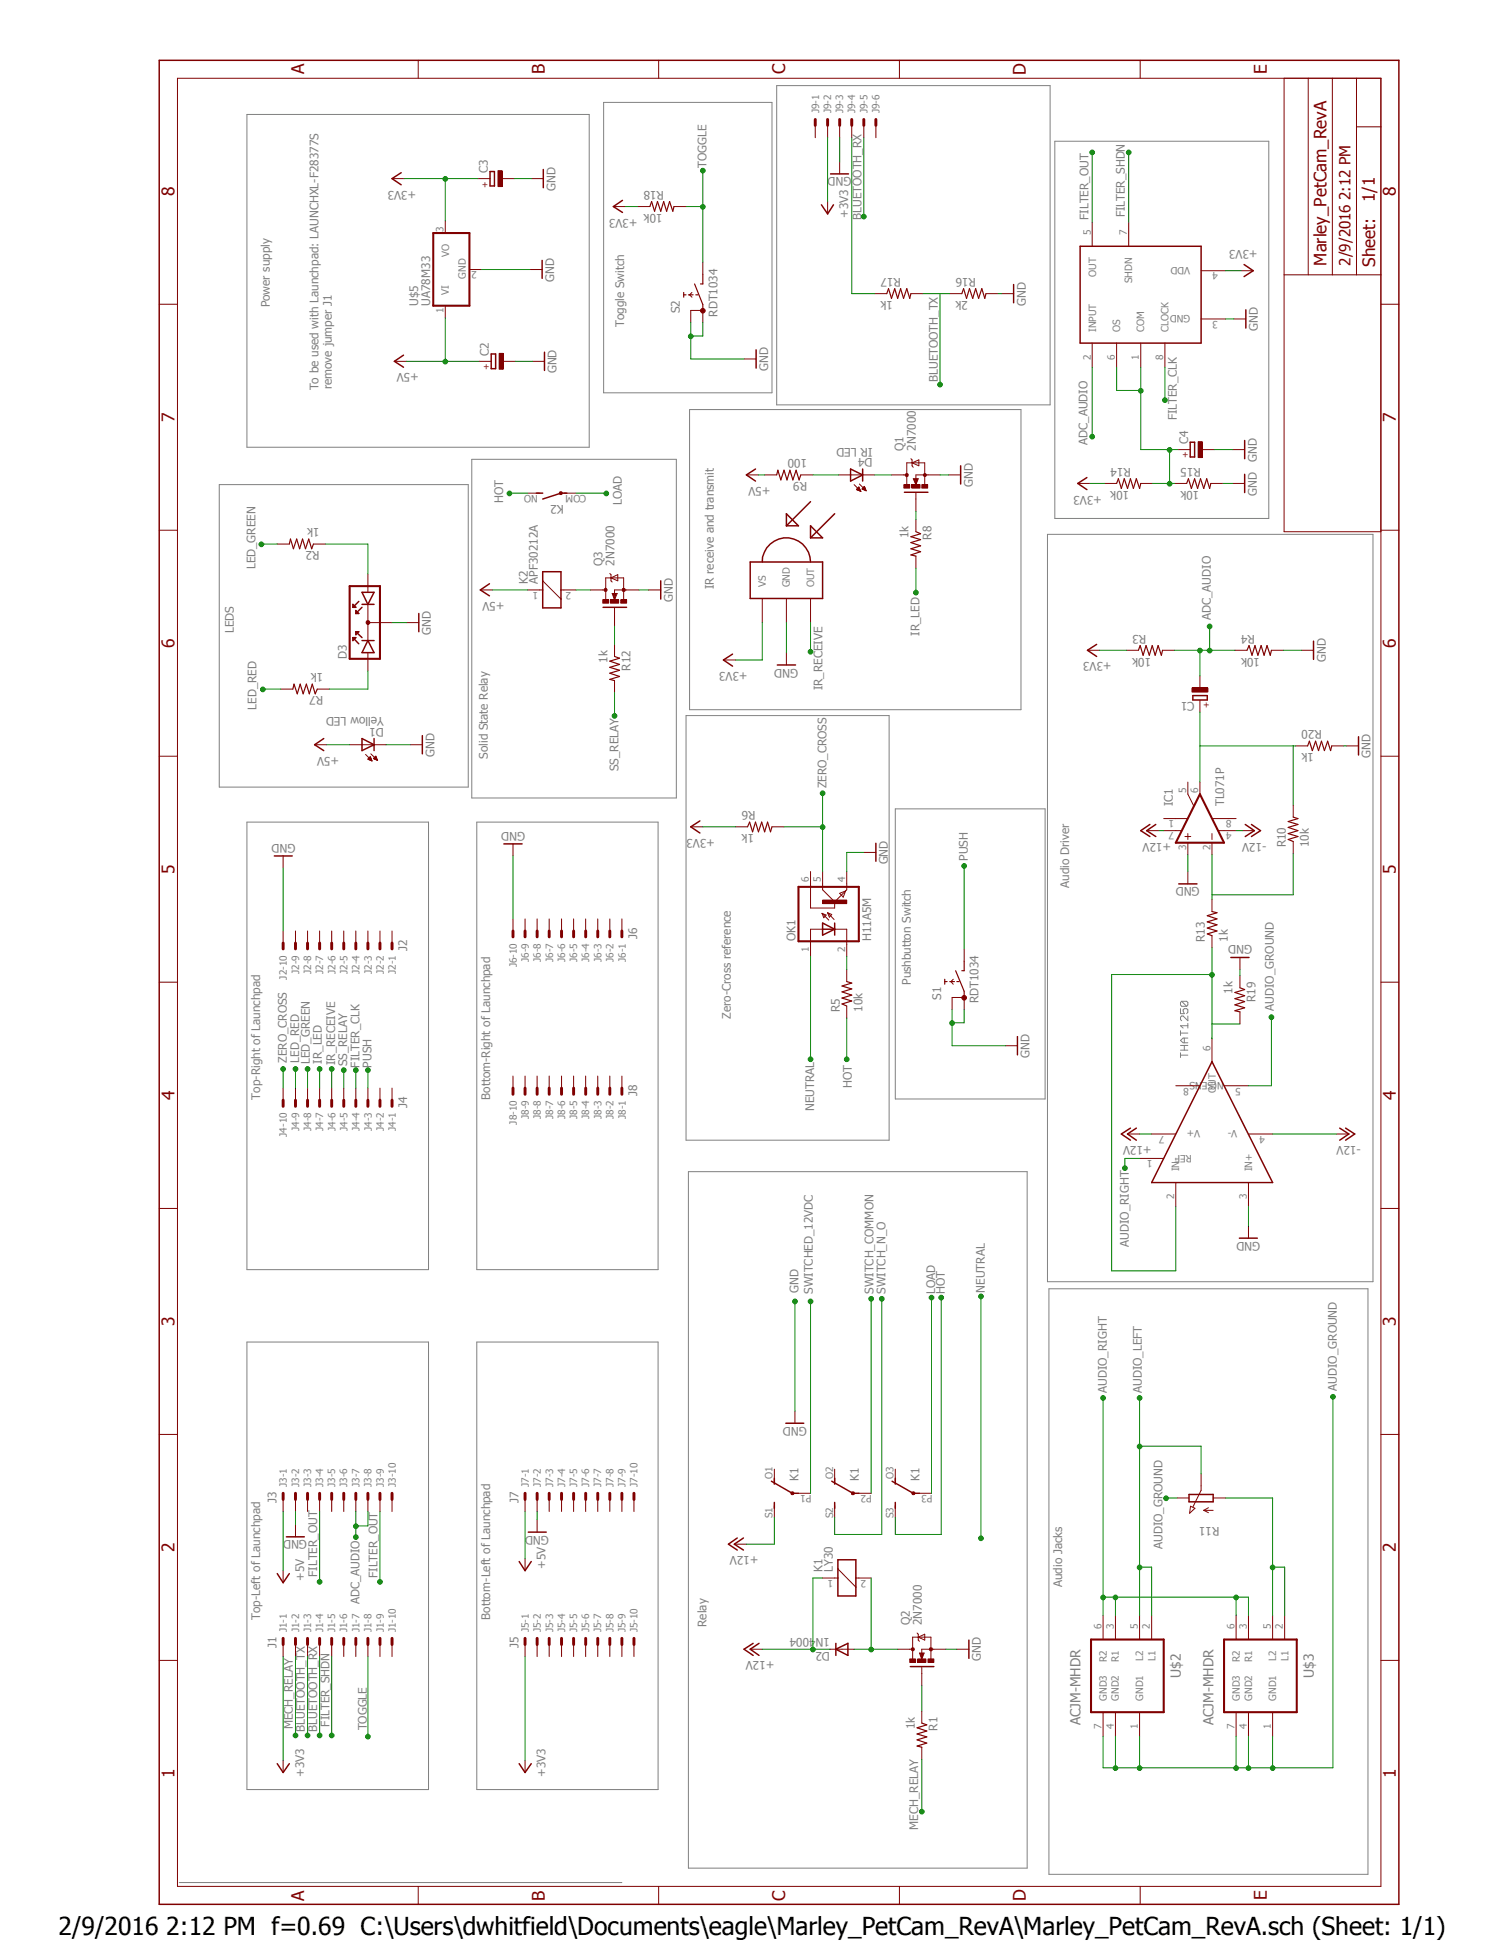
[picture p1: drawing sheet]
<svg xmlns="http://www.w3.org/2000/svg" width="216mm" height="279mm" viewBox="0 0 216 279" stroke-linecap="round" stroke-linejoin="round" font-family="sans-serif">
<defs><g id="words">
<text font-size="3.6" x="8.4" y="278.4">2/9/2016 2:12 PM f=0.69 C:\Users\dwhitfield\Documents\eagle\Marley_PetCam_RevA\Marley_PetCam_RevA.sch (Sheet: 1/1)</text>
<g font-size="2.5" fill="#800000">
<text x="43.7" y="10.7" transform="rotate(-90 43.7 10.7)">A</text>
<text x="78.4" y="10.7" transform="rotate(-90 78.4 10.7)">B</text>
<text x="112.9" y="10.7" transform="rotate(-90 112.9 10.7)">C</text>
<text x="147.6" y="10.8" transform="rotate(-90 147.6 10.8)">D</text>
<text x="182.2" y="10.6" transform="rotate(-90 182.2 10.6)">E</text>
<text x="25.1" y="28.2" transform="rotate(-90 25.1 28.2)">8</text>
<text x="197.7" y="29.1" transform="rotate(-90 197.7 29.1)">1/1</text>
<text x="200.8" y="28.2" transform="rotate(-90 200.8 28.2)">8</text>
<text x="190.8" y="38.2" transform="rotate(-90 190.8 38.2)">Marley_PetCam_RevA</text>
<text x="197.8" y="38.4" transform="rotate(-90 197.8 38.4)">Sheet:</text>
<text x="25.1" y="60.7" transform="rotate(-90 25.1 60.7)">7</text>
<text x="200.8" y="60.7" transform="rotate(-90 200.8 60.7)">7</text>
<text x="25.1" y="93.2" transform="rotate(-90 25.1 93.2)">6</text>
<text x="200.8" y="93.2" transform="rotate(-90 200.8 93.2)">6</text>
<text x="25.1" y="125.7" transform="rotate(-90 25.1 125.7)">5</text>
<text x="200.8" y="125.7" transform="rotate(-90 200.8 125.7)">5</text>
<text x="25.1" y="158.3" transform="rotate(-90 25.1 158.3)">4</text>
<text x="200.8" y="158.3" transform="rotate(-90 200.8 158.3)">4</text>
<text x="25.1" y="190.8" transform="rotate(-90 25.1 190.8)">3</text>
<text x="200.8" y="190.8" transform="rotate(-90 200.8 190.8)">3</text>
<text x="25.1" y="223.3" transform="rotate(-90 25.1 223.3)">2</text>
<text x="200.8" y="223.3" transform="rotate(-90 200.8 223.3)">2</text>
<text x="25.1" y="255.8" transform="rotate(-90 25.1 255.8)">1</text>
<text x="200.8" y="255.8" transform="rotate(-90 200.8 255.8)">1</text>
<text x="43.7" y="273.4" transform="rotate(-90 43.7 273.4)">A</text>
<text x="78.4" y="273.4" transform="rotate(-90 78.4 273.4)">B</text>
<text x="112.9" y="273.4" transform="rotate(-90 112.9 273.4)">C</text>
<text x="147.6" y="273.6" transform="rotate(-90 147.6 273.6)">D</text>
<text x="182.2" y="273.4" transform="rotate(-90 182.2 273.4)">E</text>
</g>
<text font-size="2.2" fill="#800000" x="194.3" y="38.2" transform="rotate(-90 194.3 38.2)">2/9/2016 2:12 PM</text>
<g font-size="2" fill="#808080">
<text x="169.8" y="241.4" transform="rotate(-90 169.8 241.4)">U$2</text>
<text x="189" y="241.4" transform="rotate(-90 189 241.4)">U$3</text>
<text x="155.4" y="248.2" transform="rotate(-90 155.4 248.2)">ACJM-MHDR</text>
<text x="174.5" y="248.2" transform="rotate(-90 174.5 248.2)">ACJM-MHDR</text>
</g>
<g font-size="1.7" fill="#808080">
<text x="59.9" y="27.4" transform="rotate(-180 59.9 27.4)">+3V3</text>
<text x="70.1" y="24.9" transform="rotate(-90 70.1 24.9)">C3</text>
<text x="79.9" y="27.4" transform="rotate(-90 79.9 27.4)">GND</text>
<text x="95.5" y="27.5" transform="rotate(-180 95.5 27.5)">R18</text>
<text x="101.6" y="24.1" transform="rotate(-90 101.6 24.1)">TOGGLE</text>
<text x="122.5" y="25.5" transform="rotate(-180 122.5 25.5)">GND</text>
<text x="91.7" y="31.5" transform="rotate(-180 91.7 31.5)">+3V3</text>
<text x="95.3" y="30.7" transform="rotate(-180 95.3 30.7)">10k</text>
<text x="122" y="31.4" transform="rotate(-90 122 31.4)">+3V3</text>
<text x="123.9" y="31.6" transform="rotate(-90 123.9 31.6)">BLUETOOTH_RX</text>
<text x="156.6" y="31.6" transform="rotate(-90 156.6 31.6)">FILTER_OUT</text>
<text x="161.8" y="31.3" transform="rotate(-90 161.8 31.3)">FILTER_SHDN</text>
<text x="180.9" y="36" transform="rotate(-180 180.9 36)">+3V3</text>
<text x="79.7" y="40.5" transform="rotate(-90 79.7 40.5)">GND</text>
<text x="129.6" y="40" transform="rotate(-180 129.6 40)">R17</text>
<text x="140.4" y="40" transform="rotate(-180 140.4 40)">R16</text>
<text x="38.8" y="44.2" transform="rotate(-90 38.8 44.2)">Power supply</text>
<text x="60.2" y="44" transform="rotate(-90 60.2 44)">U$5</text>
<text x="61.9" y="44" transform="rotate(-90 61.9 44)">UA78M33</text>
<text x="89.8" y="47" transform="rotate(-90 89.8 47)">Toggle Switch</text>
<text x="97.8" y="45" transform="rotate(-90 97.8 45)">S2</text>
<text x="103.2" y="45.6" transform="rotate(-90 103.2 45.6)">RDT1034</text>
<text x="128.4" y="43.3" transform="rotate(-180 128.4 43.3)">1k</text>
<text x="139.2" y="43.3" transform="rotate(-180 139.2 43.3)">2k</text>
<text x="147.6" y="44" transform="rotate(-90 147.6 44)">GND</text>
<text x="180.9" y="47.6" transform="rotate(-90 180.9 47.6)">GND</text>
<text x="60.2" y="53.7" transform="rotate(-180 60.2 53.7)">+5V</text>
<text x="70.3" y="51.2" transform="rotate(-90 70.3 51.2)">C2</text>
<text x="80.1" y="53.7" transform="rotate(-90 80.1 53.7)">GND</text>
<text x="110.5" y="53.4" transform="rotate(-90 110.5 53.4)">GND</text>
<text x="45.8" y="56.2" transform="rotate(-90 45.8 56.2)">To be used with Launchpad: LAUNCHXL-F28377S</text>
<text x="47.7" y="56" transform="rotate(-90 47.7 56)">remove jumper J1</text>
<text x="134.9" y="54.9" transform="rotate(-90 134.9 54.9)">BLUETOOTH_TX</text>
<text x="125.5" y="64.4" transform="rotate(-180 125.5 64.4)">IR LED</text>
<text x="125.5" y="65.9" transform="rotate(-180 125.5 65.9)">D4</text>
<text x="130" y="64.9" transform="rotate(-90 130 64.9)">Q1</text>
<text x="131.7" y="64.9" transform="rotate(-90 131.7 64.9)">2N7000</text>
<text x="156.4" y="64" transform="rotate(-90 156.4 64)">ADC_AUDIO</text>
<text x="169.3" y="60.5" transform="rotate(-90 169.3 60.5)">FILTER_CLK</text>
<text x="170.9" y="63.9" transform="rotate(-90 170.9 63.9)">C4</text>
<text x="110.8" y="70.1" transform="rotate(-180 110.8 70.1)">+5V</text>
<text x="116.1" y="66.1" transform="rotate(-180 116.1 66.1)">100</text>
<text x="116.1" y="69.4" transform="rotate(-180 116.1 69.4)">R9</text>
<text x="139.9" y="70.1" transform="rotate(-90 139.9 70.1)">GND</text>
<text x="158.5" y="71.3" transform="rotate(-180 158.5 71.3)">+3V3</text>
<text x="162.4" y="70.6" transform="rotate(-180 162.4 70.6)">10k</text>
<text x="162.6" y="67.3" transform="rotate(-180 162.6 67.3)">R14</text>
<text x="172.5" y="70.6" transform="rotate(-180 172.5 70.6)">10k</text>
<text x="172.7" y="67.3" transform="rotate(-180 172.7 67.3)">R15</text>
<text x="180.8" y="71.3" transform="rotate(-90 180.8 71.3)">GND</text>
<text x="180.8" y="66.4" transform="rotate(-90 180.8 66.4)">GND</text>
<text x="46" y="76" transform="rotate(-180 46 76)">1k</text>
<text x="72.4" y="72.3" transform="rotate(-90 72.4 72.3)">HOT</text>
<text x="81.1" y="72.7" transform="rotate(-180 81.1 72.7)">K2</text>
<text x="89.5" y="72.7" transform="rotate(-90 89.5 72.7)">LOAD</text>
<text x="130.7" y="77.4" transform="rotate(-90 130.7 77.4)">1k</text>
<text x="134" y="77.6" transform="rotate(-90 134 77.6)">R8</text>
<text x="36.7" y="81.9" transform="rotate(-90 36.7 81.9)">LED_GREEN</text>
<text x="46" y="79.3" transform="rotate(-180 46 79.3)">R2</text>
<text x="75.9" y="84" transform="rotate(-90 75.9 84)">K2</text>
<text x="77.3" y="84" transform="rotate(-90 77.3 84)">APF30212A</text>
<text x="86.7" y="81.4" transform="rotate(-90 86.7 81.4)">Q3</text>
<text x="88.4" y="81.4" transform="rotate(-90 88.4 81.4)">2N7000</text>
<text x="72.6" y="86.6" transform="rotate(-180 72.6 86.6)">+5V</text>
<text x="96.8" y="86.6" transform="rotate(-90 96.8 86.6)">GND</text>
<text x="102.7" y="84.8" transform="rotate(-90 102.7 84.8)">IR receive and transmit</text>
<text x="174.2" y="89.2" transform="rotate(-90 174.2 89.2)">ADC_AUDIO</text>
<text x="33.6" y="91.1" transform="rotate(-90 33.6 91.1)">LEDS</text>
<text x="49.9" y="94.7" transform="rotate(-90 49.9 94.7)">D3</text>
<text x="62" y="91.3" transform="rotate(-90 62 91.3)">GND</text>
<text x="87.4" y="95.3" transform="rotate(-90 87.4 95.3)">1k</text>
<text x="132.2" y="91.5" transform="rotate(-90 132.2 91.5)">IR_LED</text>
<text x="159.9" y="95.3" transform="rotate(-180 159.9 95.3)">+3V3</text>
<text x="164.8" y="91.3" transform="rotate(-180 164.8 91.3)">R3</text>
<text x="165.6" y="94.6" transform="rotate(-180 165.6 94.6)">10k</text>
<text x="180.5" y="91.3" transform="rotate(-180 180.5 91.3)">R4</text>
<text x="181.2" y="94.6" transform="rotate(-180 181.2 94.6)">10k</text>
<text x="190.7" y="95.3" transform="rotate(-90 190.7 95.3)">GND</text>
<text x="46.5" y="96.9" transform="rotate(-180 46.5 96.9)">1k</text>
<text x="46.5" y="100.2" transform="rotate(-180 46.5 100.2)">R7</text>
<text x="90.7" y="96.5" transform="rotate(-90 90.7 96.5)">R12</text>
<text x="107.5" y="96.7" transform="rotate(-180 107.5 96.7)">+3V3</text>
<text x="114.8" y="96.2" transform="rotate(-180 114.8 96.2)">GND</text>
<text x="118.3" y="99.3" transform="rotate(-90 118.3 99.3)">IR_RECEIVE</text>
<text x="171.8" y="101" transform="rotate(-180 171.8 101)">C1</text>
<text x="36.9" y="102.1" transform="rotate(-90 36.9 102.1)">LED_RED</text>
<text x="55.2" y="103.2" transform="rotate(-180 55.2 103.2)">Yellow LED</text>
<text x="55.2" y="104.7" transform="rotate(-180 55.2 104.7)">D1</text>
<text x="190.1" y="105.1" transform="rotate(-180 190.1 105.1)">R20</text>
<text x="48.8" y="108.9" transform="rotate(-180 48.8 108.9)">+5V</text>
<text x="62.5" y="108.9" transform="rotate(-90 62.5 108.9)">GND</text>
<text x="70.1" y="109.1" transform="rotate(-90 70.1 109.1)">Solid State Relay</text>
<text x="88.9" y="111" transform="rotate(-90 88.9 111)">SS_RELAY</text>
<text x="118.9" y="113.4" transform="rotate(-90 118.9 113.4)">ZERO_CROSS</text>
<text x="189" y="108.3" transform="rotate(-180 189 108.3)">1k</text>
<text x="197.1" y="109.1" transform="rotate(-90 197.1 109.1)">GND</text>
<text x="75.5" y="119.7" transform="rotate(-180 75.5 119.7)">GND</text>
<text x="108.7" y="116.7" transform="rotate(-180 108.7 116.7)">R6</text>
<text x="168.7" y="116" transform="rotate(-90 168.7 116)">IC1</text>
<text x="176.1" y="116" transform="rotate(-90 176.1 116)">TL071P</text>
<text x="42.5" y="121.4" transform="rotate(-180 42.5 121.4)">GND</text>
<text x="102.8" y="120.7" transform="rotate(-180 102.8 120.7)">+3V3</text>
<text x="108.5" y="120" transform="rotate(-180 108.5 120)">1k</text>
<text x="127.7" y="124.4" transform="rotate(-90 127.7 124.4)">GND</text>
<text x="139.2" y="123.8" transform="rotate(-90 139.2 123.8)">PUSH</text>
<text x="168.4" y="121.2" transform="rotate(-180 168.4 121.2)">+12V</text>
<text x="182.2" y="121.2" transform="rotate(-180 182.2 121.2)">-12V</text>
<text x="185" y="121.9" transform="rotate(-90 185 121.9)">R10</text>
<text x="188.3" y="121.9" transform="rotate(-90 188.3 121.9)">10k</text>
<text x="153.8" y="127.8" transform="rotate(-90 153.8 127.8)">Audio Driver</text>
<text x="172.6" y="127.7" transform="rotate(-180 172.6 127.7)">GND</text>
<text x="58.6" y="136.8" transform="rotate(-90 58.6 136.8)">J2</text>
<text x="91.7" y="135.1" transform="rotate(-90 91.7 135.1)">J6</text>
<text x="114.4" y="135.4" transform="rotate(-90 114.4 135.4)">OK1</text>
<text x="125.3" y="135.4" transform="rotate(-90 125.3 135.4)">H11A5M</text>
<text x="173.3" y="135.5" transform="rotate(-90 173.3 135.5)">R13</text>
<text x="176.6" y="135.5" transform="rotate(-90 176.6 135.5)">1k</text>
<text x="180.1" y="136" transform="rotate(-180 180.1 136)">GND</text>
<text x="131" y="141.7" transform="rotate(-90 131 141.7)">Pushbutton Switch</text>
<text x="135.4" y="143.8" transform="rotate(-90 135.4 143.8)">S1</text>
<text x="177.3" y="143" transform="rotate(-90 177.3 143)">1k</text>
<text x="105.1" y="146.6" transform="rotate(-90 105.1 146.6)">Zero-Cross reference</text>
<text x="120.8" y="145.6" transform="rotate(-90 120.8 145.6)">R5</text>
<text x="124.1" y="145.6" transform="rotate(-90 124.1 145.6)">10k</text>
<text x="140.8" y="144.4" transform="rotate(-90 140.8 144.4)">RDT1034</text>
<text x="180.6" y="144.1" transform="rotate(-90 180.6 144.1)">R19</text>
<text x="183.2" y="145.4" transform="rotate(-90 183.2 145.4)">AUDIO_GROUND</text>
<text x="41.3" y="152.9" transform="rotate(-90 41.3 152.9)">ZERO_CROSS</text>
<text x="43" y="152.9" transform="rotate(-90 43 152.9)">LED_RED</text>
<text x="44.6" y="153.1" transform="rotate(-90 44.6 153.1)">LED_GREEN</text>
<text x="46.3" y="153" transform="rotate(-90 46.3 153)">IR_LED</text>
<text x="48.2" y="153.2" transform="rotate(-90 48.2 153.2)">IR_RECEIVE</text>
<text x="50" y="153.4" transform="rotate(-90 50 153.4)">SS_RELAY</text>
<text x="51.7" y="153.6" transform="rotate(-90 51.7 153.6)">FILTER_CLK</text>
<text x="53.4" y="153.6" transform="rotate(-90 53.4 153.6)">PUSH</text>
<text x="148.1" y="152.2" transform="rotate(-90 148.1 152.2)">GND</text>
<text x="37.4" y="158.2" transform="rotate(-90 37.4 158.2)">Top-Right of Launchpad</text>
<text x="58.6" y="159.4" transform="rotate(-90 58.6 159.4)">J4</text>
<text x="70.5" y="158.2" transform="rotate(-90 70.5 158.2)">Bottom-Right of Launchpad</text>
<text x="91.7" y="157.7" transform="rotate(-90 91.7 157.7)">J8</text>
<text x="117.1" y="159.8" transform="rotate(-90 117.1 159.8)">NEUTRAL</text>
<text x="122.5" y="156.5" transform="rotate(-90 122.5 156.5)">HOT</text>
<text x="165.7" y="164.9" transform="rotate(-180 165.7 164.9)">+12V</text>
<text x="195.7" y="164.9" transform="rotate(-180 195.7 164.9)">-12V</text>
<text x="162.3" y="179.4" transform="rotate(-90 162.3 179.4)">AUDIO_RIGHT</text>
<text x="181.3" y="178.6" transform="rotate(-180 181.3 178.6)">GND</text>
<text x="114.9" y="186" transform="rotate(-90 114.9 186)">GND</text>
<text x="141.6" y="186" transform="rotate(-90 141.6 186)">NEUTRAL</text>
<text x="116.9" y="186.1" transform="rotate(-90 116.9 186.1)">SWITCHED_12VDC</text>
<text x="125.6" y="186.1" transform="rotate(-90 125.6 186.1)">SWITCH_COMMON</text>
<text x="127.4" y="186.1" transform="rotate(-90 127.4 186.1)">SWITCH_N_O</text>
<text x="134.5" y="186.1" transform="rotate(-90 134.5 186.1)">LOAD</text>
<text x="135.9" y="186.1" transform="rotate(-90 135.9 186.1)">HOT</text>
<text x="159.2" y="200.4" transform="rotate(-90 159.2 200.4)">AUDIO_RIGHT</text>
<text x="164.3" y="200.4" transform="rotate(-90 164.3 200.4)">AUDIO_LEFT</text>
<text x="192.3" y="200.1" transform="rotate(-90 192.3 200.1)">AUDIO_GROUND</text>
<text x="116" y="205.3" transform="rotate(-180 116 205.3)">GND</text>
<text x="114.9" y="213.1" transform="rotate(-90 114.9 213.1)">K1</text>
<text x="123.5" y="213.1" transform="rotate(-90 123.5 213.1)">K1</text>
<text x="132.2" y="213.1" transform="rotate(-90 132.2 213.1)">K1</text>
<text x="39.8" y="216.2" transform="rotate(-90 39.8 216.2)">J3</text>
<text x="44.2" y="221.6" transform="rotate(-180 44.2 221.6)">GND</text>
<text x="74.6" y="216.2" transform="rotate(-90 74.6 216.2)">J7</text>
<text x="79" y="220.9" transform="rotate(-180 79 220.9)">GND</text>
<text x="175.4" y="219.6" transform="rotate(-180 175.4 219.6)">R11</text>
<text x="43.7" y="227.4" transform="rotate(-90 43.7 227.4)">+5V</text>
<text x="45.6" y="226.9" transform="rotate(-90 45.6 226.9)">FILTER_OUT</text>
<text x="54.3" y="227" transform="rotate(-90 54.3 227)">FILTER_OUT</text>
<text x="78.5" y="225.7" transform="rotate(-90 78.5 225.7)">+5V</text>
<text x="109.1" y="223.9" transform="rotate(-180 109.1 223.9)">+12V</text>
<text x="118.3" y="226.1" transform="rotate(-90 118.3 226.1)">K1</text>
<text x="119.8" y="226.1" transform="rotate(-90 119.8 226.1)">LY30</text>
<text x="167.2" y="222.8" transform="rotate(-90 167.2 222.8)">AUDIO_GROUND</text>
<text x="37.4" y="233" transform="rotate(-90 37.4 233)">Top-Left of Launchpad</text>
<text x="51.7" y="230.8" transform="rotate(-90 51.7 230.8)">ADC_AUDIO</text>
<text x="70.5" y="233" transform="rotate(-90 70.5 233)">Bottom-Left of Launchpad</text>
<text x="130.9" y="233.8" transform="rotate(-90 130.9 233.8)">Q2</text>
<text x="132.6" y="233.8" transform="rotate(-90 132.6 233.8)">2N7000</text>
<text x="152.8" y="228.3" transform="rotate(-90 152.8 228.3)">Audio Jacks</text>
<text x="39.8" y="237.1" transform="rotate(-90 39.8 237.1)">J1</text>
<text x="74.6" y="237.1" transform="rotate(-90 74.6 237.1)">J5</text>
<text x="101.6" y="234.1" transform="rotate(-90 101.6 234.1)">Relay</text>
<text x="111.4" y="239" transform="rotate(-180 111.4 239)">+12V</text>
<text x="119.4" y="235.7" transform="rotate(-180 119.4 235.7)">1N4004</text>
<text x="119.4" y="237.6" transform="rotate(-180 119.4 237.6)">D2</text>
<text x="141.1" y="239" transform="rotate(-90 141.1 239)">GND</text>
<text x="42.1" y="248.8" transform="rotate(-90 42.1 248.8)">MECH_RELAY</text>
<text x="43.9" y="249.1" transform="rotate(-90 43.9 249.1)">BLUETOOTH_TX</text>
<text x="45.6" y="249.1" transform="rotate(-90 45.6 249.1)">BLUETOOTH_RX</text>
<text x="47.4" y="248.4" transform="rotate(-90 47.4 248.4)">FILTER_SHDN</text>
<text x="52.7" y="249" transform="rotate(-90 52.7 249)">TOGGLE</text>
<text x="131.6" y="248.8" transform="rotate(-90 131.6 248.8)">1k</text>
<text x="134.8" y="249" transform="rotate(-90 134.8 249)">R1</text>
<text x="43.7" y="255.7" transform="rotate(-90 43.7 255.7)">+3V3</text>
<text x="78.5" y="255.7" transform="rotate(-90 78.5 255.7)">+3V3</text>
<text x="132.1" y="263.3" transform="rotate(-90 132.1 263.3)">MECH_RELAY</text>
</g>
<g font-size="1.4" fill="#808080">
<text x="117.8" y="16.3" transform="rotate(-90 117.8 16.3)">J9-1</text>
<text x="119.5" y="16.3" transform="rotate(-90 119.5 16.3)">J9-2</text>
<text x="121.3" y="16.3" transform="rotate(-90 121.3 16.3)">J9-3</text>
<text x="123" y="16.3" transform="rotate(-90 123 16.3)">J9-4</text>
<text x="124.8" y="16.3" transform="rotate(-90 124.8 16.3)">J9-5</text>
<text x="126.5" y="16.3" transform="rotate(-90 126.5 16.3)">J9-6</text>
<text x="63.8" y="33.3" transform="rotate(-90 63.8 33.3)">3</text>
<text x="156.9" y="33.9" transform="rotate(-90 156.9 33.9)">5</text>
<text x="162.1" y="33.9" transform="rotate(-90 162.1 33.9)">7</text>
<text x="64.6" y="37" transform="rotate(-90 64.6 37)">VO</text>
<text x="67" y="40.1" transform="rotate(-90 67 40.1)">GND</text>
<text x="68.6" y="39" transform="rotate(-180 68.6 39)">2</text>
<text x="157.6" y="39.8" transform="rotate(-90 157.6 39.8)">OUT</text>
<text x="162.9" y="40.8" transform="rotate(-90 162.9 40.8)">SHDN</text>
<text x="171.2" y="38.4" transform="rotate(-180 171.2 38.4)">VDD</text>
<text x="175.2" y="39.2" transform="rotate(-180 175.2 39.2)">4</text>
<text x="63.8" y="45" transform="rotate(-90 63.8 45)">1</text>
<text x="64.6" y="42.4" transform="rotate(-90 64.6 42.4)">VI</text>
<text x="157.6" y="47.8" transform="rotate(-90 157.6 47.8)">INPUT</text>
<text x="161.1" y="47.8" transform="rotate(-90 161.1 47.8)">OS</text>
<text x="164.6" y="47.8" transform="rotate(-90 164.6 47.8)">COM</text>
<text x="168.1" y="47.8" transform="rotate(-90 168.1 47.8)">CLOCK</text>
<text x="171.2" y="45.4" transform="rotate(-180 171.2 45.4)">GND</text>
<text x="175.2" y="46.1" transform="rotate(-180 175.2 46.1)">3</text>
<text x="156.9" y="51.8" transform="rotate(-90 156.9 51.8)">2</text>
<text x="160.4" y="51.8" transform="rotate(-90 160.4 51.8)">6</text>
<text x="163.8" y="51.8" transform="rotate(-90 163.8 51.8)">1</text>
<text x="167.3" y="51.8" transform="rotate(-90 167.3 51.8)">8</text>
<text x="77.4" y="71.2" transform="rotate(-180 77.4 71.2)">NO</text>
<text x="84.3" y="71.2" transform="rotate(-180 84.3 71.2)">COM</text>
<text x="77.4" y="85.1" transform="rotate(-180 77.4 85.1)">1</text>
<text x="82.2" y="85.1" transform="rotate(-180 82.2 85.1)">2</text>
<text x="110.2" y="84.5" transform="rotate(-90 110.2 84.5)">VS</text>
<text x="113.6" y="84.5" transform="rotate(-90 113.6 84.5)">GND</text>
<text x="117.1" y="84.5" transform="rotate(-90 117.1 84.5)">OUT</text>
<text x="168.9" y="119.7" transform="rotate(-180 168.9 119.7)">7</text>
<text x="168.9" y="118" transform="rotate(-180 168.9 118)">1</text>
<text x="170.6" y="114" transform="rotate(-90 170.6 114)">5</text>
<text x="172.3" y="114" transform="rotate(-90 172.3 114)">6</text>
<text x="177.1" y="118" transform="rotate(-180 177.1 118)">8</text>
<text x="177.1" y="119.7" transform="rotate(-180 177.1 119.7)">4</text>
<text x="170.6" y="122.3" transform="rotate(-90 170.6 122.3)">3</text>
<text x="174.1" y="122.3" transform="rotate(-90 174.1 122.3)">2</text>
<text x="116.3" y="126.9" transform="rotate(-90 116.3 126.9)">6</text>
<text x="118.1" y="126.9" transform="rotate(-90 118.1 126.9)">5</text>
<text x="121.6" y="126.9" transform="rotate(-90 121.6 126.9)">4</text>
<text x="116.3" y="136.9" transform="rotate(-90 116.3 136.9)">1</text>
<text x="121.6" y="136.9" transform="rotate(-90 121.6 136.9)">2</text>
<text x="41.3" y="140.9" transform="rotate(-90 41.3 140.9)">J2-10</text>
<text x="43" y="140.1" transform="rotate(-90 43 140.1)">J2-9</text>
<text x="44.7" y="140.1" transform="rotate(-90 44.7 140.1)">J2-8</text>
<text x="46.5" y="140.1" transform="rotate(-90 46.5 140.1)">J2-7</text>
<text x="48.3" y="140.1" transform="rotate(-90 48.3 140.1)">J2-6</text>
<text x="50" y="140.1" transform="rotate(-90 50 140.1)">J2-5</text>
<text x="51.7" y="140.1" transform="rotate(-90 51.7 140.1)">J2-4</text>
<text x="53.5" y="140.1" transform="rotate(-90 53.5 140.1)">J2-3</text>
<text x="55.2" y="140.1" transform="rotate(-90 55.2 140.1)">J2-2</text>
<text x="56.9" y="140.1" transform="rotate(-90 56.9 140.1)">J2-1</text>
<text x="74.3" y="139.2" transform="rotate(-90 74.3 139.2)">J6-10</text>
<text x="76.1" y="138.4" transform="rotate(-90 76.1 138.4)">J6-9</text>
<text x="77.8" y="138.4" transform="rotate(-90 77.8 138.4)">J6-8</text>
<text x="79.5" y="138.4" transform="rotate(-90 79.5 138.4)">J6-7</text>
<text x="81.3" y="138.4" transform="rotate(-90 81.3 138.4)">J6-6</text>
<text x="83" y="138.4" transform="rotate(-90 83 138.4)">J6-5</text>
<text x="84.8" y="138.4" transform="rotate(-90 84.8 138.4)">J6-4</text>
<text x="86.5" y="138.4" transform="rotate(-90 86.5 138.4)">J6-3</text>
<text x="88.3" y="138.4" transform="rotate(-90 88.3 138.4)">J6-2</text>
<text x="90" y="138.4" transform="rotate(-90 90 138.4)">J6-1</text>
<text x="174.1" y="151.2" transform="rotate(-90 174.1 151.2)">6</text>
<text x="176" y="155.7" transform="rotate(-180 176 155.7)">NCSENS</text>
<text x="74.3" y="161.8" transform="rotate(-90 74.3 161.8)">J8-10</text>
<text x="76.1" y="161" transform="rotate(-90 76.1 161)">J8-9</text>
<text x="77.8" y="161" transform="rotate(-90 77.8 161)">J8-8</text>
<text x="79.5" y="161" transform="rotate(-90 79.5 161)">J8-7</text>
<text x="81.3" y="161" transform="rotate(-90 81.3 161)">J8-6</text>
<text x="83" y="161" transform="rotate(-90 83 161)">J8-5</text>
<text x="84.8" y="161" transform="rotate(-90 84.8 161)">J8-4</text>
<text x="86.5" y="161" transform="rotate(-90 86.5 161)">J8-3</text>
<text x="88.3" y="161" transform="rotate(-90 88.3 161)">J8-2</text>
<text x="90" y="161" transform="rotate(-90 90 161)">J8-1</text>
<text x="171" y="156.5" transform="rotate(-180 171 156.5)">8</text>
<text x="174.9" y="157.2" transform="rotate(-90 174.9 157.2)">OUT</text>
<text x="178.5" y="156.5" transform="rotate(-180 178.5 156.5)">5</text>
<text x="41.3" y="163.5" transform="rotate(-90 41.3 163.5)">J4-10</text>
<text x="43" y="162.7" transform="rotate(-90 43 162.7)">J4-9</text>
<text x="44.7" y="162.7" transform="rotate(-90 44.7 162.7)">J4-8</text>
<text x="46.5" y="162.7" transform="rotate(-90 46.5 162.7)">J4-7</text>
<text x="48.3" y="162.7" transform="rotate(-90 48.3 162.7)">J4-6</text>
<text x="50" y="162.7" transform="rotate(-90 50 162.7)">J4-5</text>
<text x="51.7" y="162.7" transform="rotate(-90 51.7 162.7)">J4-4</text>
<text x="53.5" y="162.7" transform="rotate(-90 53.5 162.7)">J4-3</text>
<text x="55.2" y="162.7" transform="rotate(-90 55.2 162.7)">J4-2</text>
<text x="56.9" y="162.7" transform="rotate(-90 56.9 162.7)">J4-1</text>
<text x="165.8" y="166.9" transform="rotate(-180 165.8 166.9)">1</text>
<text x="167.5" y="163.4" transform="rotate(-180 167.5 163.4)">7</text>
<text x="171.4" y="166.1" transform="rotate(-180 171.4 166.1)">REF</text>
<text x="172.6" y="162.6" transform="rotate(-180 172.6 162.6)">V+</text>
<text x="178" y="162.6" transform="rotate(-180 178 162.6)">V-</text>
<text x="181.9" y="163.4" transform="rotate(-180 181.9 163.4)">4</text>
<text x="168.9" y="172.6" transform="rotate(-90 168.9 172.6)">2</text>
<text x="169.6" y="168.5" transform="rotate(-90 169.6 168.5)">IN-</text>
<text x="179.3" y="172.6" transform="rotate(-90 179.3 172.6)">3</text>
<text x="180.1" y="168.5" transform="rotate(-90 180.1 168.5)">IN+</text>
<text x="41.3" y="214" transform="rotate(-90 41.3 214)">J3-1</text>
<text x="43" y="214" transform="rotate(-90 43 214)">J3-2</text>
<text x="44.7" y="214" transform="rotate(-90 44.7 214)">J3-3</text>
<text x="46.5" y="214" transform="rotate(-90 46.5 214)">J3-4</text>
<text x="48.2" y="214" transform="rotate(-90 48.2 214)">J3-5</text>
<text x="50" y="214" transform="rotate(-90 50 214)">J3-6</text>
<text x="51.7" y="214" transform="rotate(-90 51.7 214)">J3-7</text>
<text x="53.4" y="214" transform="rotate(-90 53.4 214)">J3-8</text>
<text x="55.2" y="214" transform="rotate(-90 55.2 214)">J3-9</text>
<text x="56.9" y="214" transform="rotate(-90 56.9 214)">J3-10</text>
<text x="76.1" y="214" transform="rotate(-90 76.1 214)">J7-1</text>
<text x="77.8" y="214" transform="rotate(-90 77.8 214)">J7-2</text>
<text x="79.5" y="214" transform="rotate(-90 79.5 214)">J7-3</text>
<text x="81.3" y="214" transform="rotate(-90 81.3 214)">J7-4</text>
<text x="83" y="214" transform="rotate(-90 83 214)">J7-5</text>
<text x="84.8" y="214" transform="rotate(-90 84.8 214)">J7-6</text>
<text x="86.5" y="214" transform="rotate(-90 86.5 214)">J7-7</text>
<text x="88.2" y="214" transform="rotate(-90 88.2 214)">J7-8</text>
<text x="90" y="214" transform="rotate(-90 90 214)">J7-9</text>
<text x="91.7" y="214" transform="rotate(-90 91.7 214)">J7-10</text>
<text x="111.1" y="212.9" transform="rotate(-90 111.1 212.9)">O1</text>
<text x="116.7" y="215.1" transform="rotate(-180 116.7 215.1)">P1</text>
<text x="119.8" y="212.9" transform="rotate(-90 119.8 212.9)">O2</text>
<text x="125.4" y="215.1" transform="rotate(-180 125.4 215.1)">P2</text>
<text x="128.5" y="212.9" transform="rotate(-90 128.5 212.9)">O3</text>
<text x="134.1" y="215.1" transform="rotate(-180 134.1 215.1)">P3</text>
<text x="111.1" y="218.4" transform="rotate(-90 111.1 218.4)">S1</text>
<text x="119.8" y="218.4" transform="rotate(-90 119.8 218.4)">S2</text>
<text x="128.5" y="218.4" transform="rotate(-90 128.5 218.4)">S3</text>
<text x="119.8" y="227.3" transform="rotate(-180 119.8 227.3)">1</text>
<text x="124.6" y="227.3" transform="rotate(-180 124.6 227.3)">2</text>
<text x="41.3" y="234.9" transform="rotate(-90 41.3 234.9)">J1-1</text>
<text x="43" y="234.9" transform="rotate(-90 43 234.9)">J1-2</text>
<text x="44.7" y="234.9" transform="rotate(-90 44.7 234.9)">J1-3</text>
<text x="46.5" y="234.9" transform="rotate(-90 46.5 234.9)">J1-4</text>
<text x="48.2" y="234.9" transform="rotate(-90 48.2 234.9)">J1-5</text>
<text x="50" y="234.9" transform="rotate(-90 50 234.9)">J1-6</text>
<text x="51.7" y="234.9" transform="rotate(-90 51.7 234.9)">J1-7</text>
<text x="53.4" y="234.9" transform="rotate(-90 53.4 234.9)">J1-8</text>
<text x="55.2" y="234.9" transform="rotate(-90 55.2 234.9)">J1-9</text>
<text x="56.9" y="234.9" transform="rotate(-90 56.9 234.9)">J1-10</text>
<text x="76.1" y="234.9" transform="rotate(-90 76.1 234.9)">J5-1</text>
<text x="77.8" y="234.9" transform="rotate(-90 77.8 234.9)">J5-2</text>
<text x="79.5" y="234.9" transform="rotate(-90 79.5 234.9)">J5-3</text>
<text x="81.3" y="234.9" transform="rotate(-90 81.3 234.9)">J5-4</text>
<text x="83" y="234.9" transform="rotate(-90 83 234.9)">J5-5</text>
<text x="84.8" y="234.9" transform="rotate(-90 84.8 234.9)">J5-6</text>
<text x="86.5" y="234.9" transform="rotate(-90 86.5 234.9)">J5-7</text>
<text x="88.2" y="234.9" transform="rotate(-90 88.2 234.9)">J5-8</text>
<text x="90" y="234.9" transform="rotate(-90 90 234.9)">J5-9</text>
<text x="91.7" y="234.9" transform="rotate(-90 91.7 234.9)">J5-10</text>
<text x="158.5" y="234.3" transform="rotate(-90 158.5 234.3)">6</text>
<text x="159.2" y="239.2" transform="rotate(-90 159.2 239.2)">R2</text>
<text x="160.2" y="234.3" transform="rotate(-90 160.2 234.3)">3</text>
<text x="161" y="239.2" transform="rotate(-90 161 239.2)">R1</text>
<text x="163.7" y="234.3" transform="rotate(-90 163.7 234.3)">5</text>
<text x="164.4" y="239" transform="rotate(-90 164.4 239)">L2</text>
<text x="165.4" y="234.3" transform="rotate(-90 165.4 234.3)">2</text>
<text x="166.2" y="239" transform="rotate(-90 166.2 239)">L1</text>
<text x="177.6" y="234.3" transform="rotate(-90 177.6 234.3)">6</text>
<text x="178.4" y="239.2" transform="rotate(-90 178.4 239.2)">R2</text>
<text x="179.3" y="234.3" transform="rotate(-90 179.3 234.3)">3</text>
<text x="180.1" y="239.2" transform="rotate(-90 180.1 239.2)">R1</text>
<text x="182.8" y="234.3" transform="rotate(-90 182.8 234.3)">5</text>
<text x="183.6" y="239" transform="rotate(-90 183.6 239)">L2</text>
<text x="184.5" y="234.3" transform="rotate(-90 184.5 234.3)">2</text>
<text x="185.3" y="239" transform="rotate(-90 185.3 239)">L1</text>
<text x="159.2" y="244.7" transform="rotate(-90 159.2 244.7)">GND3</text>
<text x="161" y="244.7" transform="rotate(-90 161 244.7)">GND2</text>
<text x="164.4" y="244.7" transform="rotate(-90 164.4 244.7)">GND1</text>
<text x="178.4" y="244.7" transform="rotate(-90 178.4 244.7)">GND3</text>
<text x="180.1" y="244.7" transform="rotate(-90 180.1 244.7)">GND2</text>
<text x="183.6" y="244.7" transform="rotate(-90 183.6 244.7)">GND1</text>
<text x="158.5" y="248.8" transform="rotate(-90 158.5 248.8)">7</text>
<text x="160.2" y="248.8" transform="rotate(-90 160.2 248.8)">4</text>
<text x="163.7" y="248.8" transform="rotate(-90 163.7 248.8)">1</text>
<text x="177.6" y="248.8" transform="rotate(-90 177.6 248.8)">7</text>
<text x="179.3" y="248.8" transform="rotate(-90 179.3 248.8)">4</text>
<text x="182.8" y="248.8" transform="rotate(-90 182.8 248.8)">1</text>
</g>
<g font-size="1.2" fill="#800000">
<text x="70.2" y="26.1" transform="rotate(-180 70.2 26.1)">+</text>
<text x="70.4" y="52.4" transform="rotate(-180 70.4 52.4)">+</text>
<text x="170.9" y="65.1" transform="rotate(-180 170.9 65.1)">+</text>
<text x="173.9" y="101.9" transform="rotate(-90 173.9 101.9)">+</text>
</g>
</g></defs>
<path d="M22.7 8.4l178.9 266M201.6 8.4l-178.9 266" fill="none" stroke="#fff" stroke-width=".14"/>
<g fill="none" stroke="#808080" stroke-width=".14">
<path d="M169.8 151.8h1.1M169.8 145.1v.7h.5l-.1-.5 .1-.2h.4l.2 .2v.3l-.2 .2M169.8 148.3v.7M169.8 151.5v.6M169.8 151.1h1.1M169.8 150.4h1.1M169.8 148.6h1.1M170 144.1l-.2 .1v.4l.2 .2h.7M170 144.1h.7l.2 .1v.4l-.2 .2M170 144.1l.7 .7M170.3 149.4v.6M170.3 150.4v.7"/>
<path d="M170.9 146.2v.7l-.7-.7h-.2l-.2 .1v.4l.2 .2M170.9 149.4h-.7l-.4 .3 .4 .3h.7M170.9 147.6h-1.1l.4 .3M170.9 147.2v.7"/>
</g>
<g fill="none" stroke="#800000" stroke-width=".14">
<path d="M25.5 11.3h173.1v260.1h-173.1zM60.2 8.7v2.6M94.7 8.7v2.6M129.4 8.7v2.6M164 8.7v2.6M184.7 11.3v65.2h13.9M188.2 11.3v28.2M191.6 11.3v28.2M195.1 18.2h3.5M195.1 11.3v28.2M184.7 39.5h13.9M22.9 43.8h2.6"/>
<path d="M198.6 43.8h2.6M22.9 76.3h2.6M39.9 78.3h1.7M45.1 78.3h1.7M198.6 76.3h2.6M22.9 108.8h2.6M50.3 107.1h5.2M52.6 108.5l.9 1M53 109.2v.1M53 109.1v.2M53.1 109.1v.2M53.2 109v.3"/>
<path d="M53.2 108.9v.4M53.3 108.9l-.4 .3 .6 .3M53.3 108.9l.2 .6M53.3 108.9v.5M53.3 108.5l1 .9M53.3 109v.4M53.4 109.1v.3M53.4 109.3v.1M53.5 109.3v.2M53.7 109.1l.6 .3M53.7 109.1h.1M53.8 109.1v.1"/>
<path d="M53.8 109v.2M53.9 109v.2M53.9 108.9v.4M54 108.8v.5M54.1 108.8l-.4 .3M54.1 108.8l.2 .6M54.1 108.8v.5M54.1 108.9v.4M54.1 109.1v.2M54.2 109.2v.1M54.3 109.3v.1M198.6 108.8h2.6"/>
<path d="M40.7 123.1v1.8M40.7 133.9v1.8M42.5 133.9v1.8M44.2 133.9v1.8M46 133.9v1.8M47.7 133.9v1.8M49.4 133.9v1.8M51.2 133.9v1.8M52.9 133.9v1.8M54.7 133.9v1.8M56.4 133.9v1.8M73.8 132.2v1.7"/>
<path d="M75.5 132.2v1.7M77.3 132.2v1.7M79 132.2v1.7M80.8 132.2v1.7M82.5 132.2v1.7M84.2 132.2v1.7M86 132.2v1.7M87.7 132.2v1.7M89.5 132.2v1.7M22.9 141.3h2.6M40.7 156.5v1.8M42.5 156.5v1.8"/>
<path d="M44.2 156.5v1.8M46 156.5v1.8M47.7 156.5v1.8M49.4 156.5v1.8M51.2 156.5v1.8M52.9 156.5v1.8M54.7 156.5v1.8M56.4 156.5v1.8M73.8 154.8v1.7M75.5 154.8v1.7M77.3 154.8v1.7M79 154.8v1.7"/>
<path d="M80.8 154.8v1.7M82.5 154.8v1.7M84.2 154.8v1.7M86 154.8v1.7M87.7 154.8v1.7M89.5 154.8v1.7M198.6 141.3h2.6M22.9 173.9h2.6M198.6 173.9h2.6M22.9 206.4h2.6M40.7 215.7v1.8M42.5 215.7v1.8"/>
<path d="M44.2 215.7v1.8M46 215.7v1.8M47.7 215.7v1.8M49.4 215.7v1.8M51.2 215.7v1.8M52.9 215.7v1.8M54.7 215.7v1.8M56.4 215.7v1.8M75.5 215.7v1.8M77.3 215.7v1.8M79 215.7v1.8M80.8 215.7v1.8"/>
<path d="M82.5 215.7v1.8M84.2 215.7v1.8M86 215.7v1.8M87.7 215.7v1.8M89.5 215.7v1.8M91.2 215.7v1.8M198.6 206.4h2.6M22.9 238.9h2.6M40.7 226v1.7M40.7 236.6v1.7M42.5 236.6v1.7M44.2 236.6v1.7"/>
<path d="M46 236.6v1.7M47.7 236.6v1.7M49.4 236.6v1.7M51.2 236.6v1.7M52.9 236.6v1.7M54.7 236.6v1.7M56.4 236.6v1.7M75.5 236.6v1.7M77.3 236.6v1.7M79 236.6v1.7M80.8 236.6v1.7M82.5 236.6v1.7"/>
<path d="M84.2 236.6v1.7M86 236.6v1.7M87.7 236.6v1.7M89.5 236.6v1.7M91.2 236.6v1.7M118.3 227h2.2M120.5 225.7l2.6 2.6M123.1 227h2.2M198.6 238.9h2.6M40.7 253.3v1.7M60.2 271.4v2.6M94.7 271.4v2.6"/>
<path d="M129.4 271.4v2.6M164 271.4v2.6"/>
</g>
<path d="M22.9 8.7h178.3v265.3h-178.3zM52.1 106.3l1.7 .8-1.7 .9zM53.8 106.3v1.7M39.5 123.1h2.5M111 213.1l3 1.7h.9M111.4 212.7v.8M111.4 216.2v.8M39.9 226.4l.8 1.3 .9-1.3M120.5 224.4h2.6v5.2h-2.6zM39.9 253.7l.8 1.3 .9-1.3" fill="none" stroke="#800000" stroke-width=".21"/>
<path d="M41.6 78.3l.2-.7 .4 1.4 .5-1.4 .4 1.4 .4-1.4 .4 1.4 .5-1.4 .4 1.4 .3-.7" fill="none" stroke="#800000" stroke-width=".17"/>
<g fill="none" stroke="#800000" stroke-width=".42">
<path d="M40.7 135.7v.8M42.5 135.7v.8M44.2 135.7v.8M46 135.7v.8M47.7 135.7v.8M49.4 135.7v.8M51.2 135.7v.8M52.9 135.7v.8M54.7 135.7v.8M56.4 135.7v.8M73.8 133.9v.9M75.5 133.9v.9"/>
<path d="M77.3 133.9v.9M79 133.9v.9M80.8 133.9v.9M82.5 133.9v.9M84.2 133.9v.9M86 133.9v.9M87.7 133.9v.9M89.5 133.9v.9M40.7 158.3v.9M42.5 158.3v.9M44.2 158.3v.9M46 158.3v.9"/>
<path d="M47.7 158.3v.9M49.4 158.3v.9M51.2 158.3v.9M52.9 158.3v.9M54.7 158.3v.9M56.4 158.3v.9M73.8 156.5v.9M75.5 156.5v.9M77.3 156.5v.9M79 156.5v.9M80.8 156.5v.9M82.5 156.5v.9"/>
<path d="M84.2 156.5v.9M86 156.5v.9M87.7 156.5v.9M89.5 156.5v.9M40.7 214.8v.9M42.5 214.8v.9M44.2 214.8v.9M46 214.8v.9M47.7 214.8v.9M49.4 214.8v.9M51.2 214.8v.9M52.9 214.8v.9"/>
<path d="M54.7 214.8v.9M56.4 214.8v.9M75.5 214.8v.9M77.3 214.8v.9M79 214.8v.9M80.8 214.8v.9M82.5 214.8v.9M84.2 214.8v.9M86 214.8v.9M87.7 214.8v.9M89.5 214.8v.9M91.2 214.8v.9"/>
<path d="M40.7 235.7v.9M42.5 235.7v.9M44.2 235.7v.9M46 235.7v.9M47.7 235.7v.9M49.4 235.7v.9M51.2 235.7v.9M52.9 235.7v.9M54.7 235.7v.9M56.4 235.7v.9M75.5 235.7v.9M77.3 235.7v.9"/>
<path d="M79 235.7v.9M80.8 235.7v.9M82.5 235.7v.9M84.2 235.7v.9M86 235.7v.9M87.7 235.7v.9M89.5 235.7v.9M91.2 235.7v.9"/>
</g>
<path d="M113.8 214.7h.3l.1 .1-.1 .2h-.3l-.1-.2z" fill-rule="evenodd" fill="#800000"/>
<path d="M111.4 211.4v1.7M111.4 216.6v1.7M113.8 214.7h.3l.1 .1-.1 .2h-.3l-.1-.2zM114.9 214.8h1.7" fill="none" stroke="#800000" stroke-width=".14"/>
<path d="M119.6 213.1l3.1 1.7h.8M120.1 212.7v.8M120.1 216.2v.8" fill="none" stroke="#800000" stroke-width=".21"/>
<circle cx="122.7" cy="214.8" r=".22" fill="#800000"/>
<g fill="none" stroke="#800000" stroke-width=".14">
<path d="M120.1 211.4v1.7M120.1 216.6v1.7M123.5 214.8h1.8"/>
<circle cx="122.7" cy="214.8" r=".22"/>
</g>
<path d="M128.3 213.1l3.1 1.7h.8M128.8 212.7v.8M128.8 216.2v.8" fill="none" stroke="#800000" stroke-width=".21"/>
<path d="M131.2 214.7h.3l.1 .1-.1 .2h-.3l-.1-.2z" fill-rule="evenodd" fill="#800000"/>
<path d="M128.8 211.4v1.7M128.8 216.6v1.7M131.2 214.7h.3l.1 .1-.1 .2h-.3l-.1-.2zM132.2 214.8h1.8" fill="none" stroke="#800000" stroke-width=".14"/>
<circle cx="133.9" cy="237.3" r=".24" fill="#800000"/>
<circle cx="133.9" cy="237.3" r=".24" fill="none" stroke="#800000" stroke-width=".14"/>
<circle cx="131.3" cy="237.3" r=".24" fill="#800000"/>
<circle cx="131.3" cy="237.3" r=".24" fill="none" stroke="#800000" stroke-width=".14"/>
<path d="M133.5 238.7h.8v.5h-.8z" fill-rule="evenodd" fill="#800000"/>
<path d="M133.5 238.7h.8v.5h-.8z" fill="none" stroke="#800000" stroke-width=".14"/>
<path d="M130.9 238.7h.8v.5h-.8z" fill-rule="evenodd" fill="#800000"/>
<path d="M130.9 238.7h.8v.5h-.8z" fill="none" stroke="#800000" stroke-width=".14"/>
<path d="M132 238.7h1.2v.5h-1.2z" fill-rule="evenodd" fill="#800000"/>
<g fill="none" stroke="#800000" stroke-width=".14">
<path d="M73.8 121.4v1.7M169.1 156.2h3.5M174.3 149.4v3.4M176.1 156.2h3.5M162.2 163.2h1.7M163.9 166.7h3.5M165.7 163.2h3.4M169.1 170.1v3.5M179.6 170.1v3.5M179.6 176.4v1.7M179.6 163.2h3.4M192.3 163.2h1.7"/>
<path d="M42.5 219.4v1.7M77.3 218.7v1.7M114.3 203v1.8M75.5 224.2v1.8M105.6 222.2h1.8M107.9 237.3h1.7M119.4 237.3h3.5M129.1 237.3h2.2M131.3 238.7v-3.2h2.6v3.2M131.9 235l.2 .1v.9l.1 .1M132 238.7h1.2v.5h-1.2zM132.1 235.5l.9-.4v.9z"/>
<path d="M132.2 237.8h.7l-.3 .9zM132.6 239.9v2.6M136.1 237.3h-3.5v.6M137.6 237.3h1.8M158.7 232.4v3.5M160.4 232.4v3.5M163.9 232.4v3.5M165.7 232.4v3.5M177.8 232.4v3.5M179.6 232.4v3.5M183 232.4v3.5M184.8 232.4v3.5"/>
<path d="M75.5 253.3v1.7M132.6 246.2v1.7M132.6 251.4v1.7M158.7 246.3v3.5M160.4 246.3v3.5M163.9 246.3v3.5M177.8 246.3v3.5M179.6 246.3v3.5M183 246.3v3.5"/>
</g>
<g fill="none" stroke="#800000" stroke-width=".21">
<path d="M171.6 100.1h2.1v.6h-2.1zM72.5 121.4h2.6M174.3 152.7l8.7 17.4h-17.3zM162.6 162.3l-1.3 .9 1.3 .8M163.4 162.3l-1.2 .9 1.2 .8M178.3 178.1h2.5M192.7 162.3l1.3 .9-1.3 .8M193.5 162.3l1.4 .9-1.4 .8M113 204.8h2.6M41.2 221.1h2.6M74.7 224.7l.8 1.3 .9-1.3M76 220.4h2.6"/>
<path d="M106 221.3l-1.2 .9 1.2 .8M106.9 221.3l-1.3 .9 1.3 .8M108.3 236.4l-1.3 .9 1.3 .9M109.2 236.4l-1.3 .9 1.3 .9M120.2 237.3l1.8-.9v1.8zM120.2 236.4v1.8M130.9 239.8h3.4M132.4 237.9l.2 .6 .2-.6h-.2v.2M139.4 236v2.6M74.7 253.7l.8 1.3 .9-1.3"/>
</g>
<path d="M132.6 247.9l.7 .3-1.4 .4 1.4 .4-1.4 .5 1.4 .4-1.4 .4 1.4 .5-1.4 .4 .7 .2" fill="none" stroke="#800000" stroke-width=".17"/>
<path d="M156.9 235.9h10.5v10.4h-10.5zM176.1 235.9h10.4v10.4h-10.4z" fill="none" stroke="#800000" stroke-width=".3"/>
<path d="M171.4 99h2.3v.6h-2.3z" fill-rule="evenodd" fill="#800000"/>
<g fill="none" stroke="#800000" stroke-width=".14">
<path d="M156.4 93.6h1.8M162 93.6h1.7M167.2 93.6h1.8M171.4 99h2.3v.6h-2.3zM172.6 97.2v1.8M177.6 93.6h1.8M182.9 93.6h1.7M187.2 93.6h1.7M172.6 100.7v1.7M116.6 127.2v3.4h3.5v-.7M118.2 131.4l.6 .3-.3 .3zM118.2 131.4l1 1"/>
<path d="M118.3 133.7h-1.7v2.1M118.3 127.2v.8l1.8 1.8 1.7-1.8v-.8M119 131.3l1 1M119 131.3l.6 .3-.3 .4zM120.1 133.7h1.7v2.1M120.8 128.5l.8-.3-.3 .9z"/>
</g>
<path d="M163.7 93.6l.3-.7 .4 1.4 .4-1.4 .5 1.4 .4-1.4 .5 1.4 .4-1.4 .4 1.4 .2-.7M179.4 93.6l.3-.7 .4 1.4 .4-1.4 .4 1.4 .5-1.4 .4 1.4 .4-1.4 .5 1.4 .2-.7" fill="none" stroke="#800000" stroke-width=".17"/>
<path d="M157.7 92.7l-1.3 .9 1.3 .8M188.9 92.2v2.7M118.3 132.8l1.8 .9-1.8 .8zM118.3 133.7h1.8M120.1 132.8v1.7" fill="none" stroke="#800000" stroke-width=".21"/>
<path d="M114.9 127.6h8.6v7.8h-8.6z" fill="none" stroke="#800000" stroke-width=".3"/>
<path d="M118.3 129.5h3.5v.5h-3.5z" fill-rule="evenodd" fill="#800000"/>
<g fill="none" stroke="#800000" stroke-width=".14">
<path d="M52.9 84.3v.9M52.9 87v5.2M52.9 93.9v.9M52.9 89.6h1.8M45.3 107.1h1.7M59 107.1h1.7M99.4 119h1.7M105.8 119h1.7M111 119h1.8M116.6 125.4v1.8M116.6 135.8v1.8M118.3 129.5h3.5v.5h-3.5z"/>
<path d="M118.3 125.4v1.8M121.8 125.4v1.8M121.8 135.8v1.8M121.8 139.5v1.7M124.2 122.6h1.8M121.8 144.7v1.8"/>
</g>
<path d="M107.5 119l.3-.7 .4 1.4 .5-1.4 .4 1.4 .5-1.4 .4 1.4 .4-1.4 .4 1.4 .2-.7M121.8 141.2l.7 .2-1.4 .5 1.4 .4-1.4 .4 1.4 .5-1.4 .4 1.4 .4-1.4 .4 .7 .3" fill="none" stroke="#800000" stroke-width=".17"/>
<g fill="none" stroke="#800000" stroke-width=".21">
<path d="M50.8 91.7l.8 .9M50.8 87l.4 .4h-.4zM50.8 91.7h.4l-.4 .5zM51.2 90.9l.9 .8M51.2 87.8l.4 .5h-.4zM51.2 90.9h.4l-.4 .4zM51.6 86.5l-.8 .9M52.1 92.2h1.7M52.1 85.2h1.7l-.9 1.8zM52.1 87h1.7M52.1 87.4l-.9 .9M52.9 92.2l.9 1.7h-1.7z"/>
<path d="M46.6 106.3l-1.3 .8 1.3 .9M60.7 105.8v2.7M100.7 118.1l-1.3 .9 1.3 .8M126 121.3v2.6"/>
</g>
<path d="M50.3 84.3h4.4v10.5h-4.4z" fill="none" stroke="#800000" stroke-width=".3"/>
<path d="M52.7 89.4l.2-.1 .2 .1 .1 .2-.1 .1-.2 .1-.1-.2 .1-.1 .1 .1-.1 .2-.2-.1z" fill-rule="evenodd" fill="#800000"/>
<g fill="none" stroke="#800000" stroke-width=".14">
<path d="M120.6 68.3h5.2M122.9 69.7l.9 1M123.2 70.4h.1M123.3 70.3v.2M123.4 70.3v.2M123.4 70.2v.3M123.4 70.1v.4M123.5 70.1l.3 .6-.6-.3zM123.5 70.1v.5M123.6 70.1v.5M123.6 69.6l1 1M123.6 70.2v.4"/>
<path d="M123.7 70.4v.2M123.7 70.5v.2M123.8 70.6v.1M124 70.3v.1M124.1 70.2v.2M124.2 70.1v.3M124.3 70v.5M124.3 70l.3 .6-.6-.2zM124.4 70.1v.4M124.5 70.3v.2M124.5 70.4v.2M124.5 70.5v.1"/>
<path d="M40.4 99.1h1.7M45.6 99.1h1.8M52.7 89.4l.2-.1 .2 .1 .1 .2-.1 .1-.2 .1-.1-.2 .1-.1 .1 .1-.1 .2-.2-.1zM52.9 82.6v1.7M52.9 94.8v1.7M54.7 89.6h1.7M58.5 89.6h1.7"/>
</g>
<path d="M122.3 67.5l1.8 .8-1.8 .9zM124.1 67.5v1.7M60.2 88.3v2.6" fill="none" stroke="#800000" stroke-width=".21"/>
<path d="M42.1 99.1l.2-.7 .5 1.4 .4-1.4 .4 1.4 .5-1.4 .4 1.4 .4-1.4 .4 1.4 .3-.7" fill="none" stroke="#800000" stroke-width=".17"/>
<path d="M132.9 68.2l.1-.1 .2 .1 .1 .1-.1 .2-.2 .1-.1-.1-.1-.2z" fill-rule="evenodd" fill="#800000"/>
<path d="M132.9 68.2l.1-.1 .2 .1 .1 .1-.1 .2-.2 .1-.1-.1-.1-.2z" fill="none" stroke="#800000" stroke-width=".14"/>
<circle cx="130.4" cy="68.3" r=".24" fill="#800000"/>
<circle cx="130.4" cy="68.3" r=".24" fill="none" stroke="#800000" stroke-width=".14"/>
<path d="M132.6 69.7h.8v.5h-.8z" fill-rule="evenodd" fill="#800000"/>
<path d="M132.6 69.7h.8v.5h-.8z" fill="none" stroke="#800000" stroke-width=".14"/>
<path d="M130 69.7h.9v.5h-.9z" fill-rule="evenodd" fill="#800000"/>
<path d="M130 69.7h.9v.5h-.9z" fill="none" stroke="#800000" stroke-width=".14"/>
<path d="M131.1 69.7h1.2v.5h-1.2z" fill-rule="evenodd" fill="#800000"/>
<g fill="none" stroke="#800000" stroke-width=".14">
<path d="M107.4 68.3h1.7M110 68.3h1.7M115.2 68.3h1.7M128.2 68.3h2.2M130.4 69.7v-3.1h2.6v3.1M131 66l.2 .2v.8l.2 .2M131.1 69.7h1.2v.5h-1.2zM131.2 66.6l1-.4v.8zM131.4 68.9h.7l-.4 .8zM131.7 71v2.6M131.7 74.8v1.7M135.2 68.3h-3.5v.7"/>
<path d="M136.4 68.3h1.8M104.1 95h1.7M109.6 86.1v3.5M113.1 86.1v3.5M113.1 93.9v1.8M116.6 86.1v3.5M131.7 80v1.7M136.9 143.5h1.8M137.1 140.9l-.3 .3 .3 .4"/>
</g>
<path d="M108.7 67.5l-1.3 .8 1.3 .9M113.1 73.9l1.8 1.7h-1.8zM116.6 72.2l-3.5 3.4M116.6 75.6l1.7 1.8h-1.7zM120.1 73.9l-3.5 3.5M130.1 70.8h3.4M131.5 69l.2 .6 .2-.6h-.2v.1M138.2 67v2.6M105.4 94.1l-1.3 .9 1.3 .8M107.9 80.9h10.4v5.2h-10.4zM109.6 80.9a3.5 3.5 0 0 1 3.5-3.5 3.5 3.5 0 0 1 3.5 3.5M111.8 95.7h2.6" fill="none" stroke="#800000" stroke-width=".21"/>
<path d="M111.7 68.3l.2-.7 .4 1.4 .5-1.4 .4 1.4 .4-1.4 .4 1.4 .5-1.4 .4 1.4 .3-.7M131.7 76.5l.7 .3-1.4 .4 1.4 .4-1.4 .5 1.4 .4-1.4 .5 1.4 .4-1.4 .4 .7 .2M137.5 139.7l1.2 2.9v.9M138.7 138.3v1.4h-.4M135.9 141.2h.3M135.9 140.9v.7M136.6 141.2h.7M137.6 141.2h.4" fill="none" stroke="#800000" stroke-width=".17"/>
<circle cx="138.7" cy="143.6" r=".33" fill="#800000"/>
<g fill="none" stroke="#800000" stroke-width=".14">
<path d="M75.9 84.9h2.2M78.1 83.6l2.6 2.6M80.7 84.9h2.1M138.7 136.5v1.8M136.9 143.5v1.7M138.7 143.5v1.7M169.3 215.5h1.7M171.2 216.7l.7 .3-.8 .7zM172.8 212v2.4l-1.2 2.4M173.1 217.3h1.4M173.1 217.3l.7 .3M173.8 216.9l-.7 .4"/>
<path d="M174.5 215.5h1.8"/>
<circle cx="138.7" cy="143.6" r=".33"/>
</g>
<path d="M77.2 71h.9M81.5 71h-.8l-2.6 .8M78.1 82.3h2.6v5.2h-2.6zM171 215h3.5v1.1h-3.5z" fill="none" stroke="#800000" stroke-width=".21"/>
<path d="M80.5 70.8h.3l.1 .2-.1 .1h-.3l-.1-.1z" fill-rule="evenodd" fill="#800000"/>
<path d="M75.9 71h1.7M80.5 70.8h.3l.1 .2-.1 .1h-.3l-.1-.1zM81.1 71h1.7" fill="none" stroke="#800000" stroke-width=".14"/>
<path d="M89.5 84.7l.2-.1 .2 .1 .1 .2-.1 .1h-.4z" fill-rule="evenodd" fill="#800000"/>
<path d="M89.5 84.7l.2-.1 .2 .1 .1 .2-.1 .1h-.4z" fill="none" stroke="#800000" stroke-width=".14"/>
<path d="M87 84.7l.1-.1 .1 .1 .1 .2-.1 .1h-.2l-.1-.1z" fill-rule="evenodd" fill="#800000"/>
<path d="M87 84.7l.1-.1 .1 .1 .1 .2-.1 .1h-.2l-.1-.1z" fill="none" stroke="#800000" stroke-width=".14"/>
<path d="M89.3 86.3h.8v.5h-.8z" fill-rule="evenodd" fill="#800000"/>
<path d="M89.3 86.3h.8v.5h-.8z" fill="none" stroke="#800000" stroke-width=".14"/>
<path d="M86.7 86.3h.8v.5h-.8z" fill-rule="evenodd" fill="#800000"/>
<path d="M86.7 86.3h.8v.5h-.8z" fill="none" stroke="#800000" stroke-width=".14"/>
<path d="M87.8 86.3h1.2v.5h-1.2z" fill-rule="evenodd" fill="#800000"/>
<g fill="none" stroke="#800000" stroke-width=".14">
<path d="M56.4 25.7h1.7M64.1 31.8v1.7M67.5 38.8h1.8M76.2 38.8h1.8M56.7 52h1.8M64.1 44v1.7M69.1 84.9h1.7M84.9 84.9h2.2M87.1 86.2v-3.1h2.6v3.2M87.7 82.5l.2 .2v.9l.2 .1M87.8 86.3h1.2v.5h-1.2zM87.9 83.1l1-.4v.9z"/>
<path d="M88.1 85.4h.7l-.4 .9zM88.4 87.5v2.6M88.4 92.7v1.7M88.4 97.9v1.8M91.9 84.9h-3.5v.6M93.3 84.9h1.7"/>
</g>
<path d="M57.7 24.8l-1.3 .9 1.3 .9M78 37.5v2.5M58 51.1l-1.3 .9 1.3 .8M70.7 50.9h.6v2.1h-.6zM70.4 84l-1.3 .9 1.3 .8M86.7 87.4h3.4M88.2 85.5l.2 .6 .2-.6h-.2v.1M95 83.6v2.6" fill="none" stroke="#800000" stroke-width=".21"/>
<path d="M88.4 94.4l.7 .3-1.4 .4 1.4 .5-1.4 .4 1.4 .4-1.4 .5 1.4 .4-1.4 .4 .7 .2" fill="none" stroke="#800000" stroke-width=".17"/>
<path d="M62.3 33.5h5.2v10.5h-5.2z" fill="none" stroke="#800000" stroke-width=".3"/>
<path d="M71.8 50.8h.6v2.3h-.6z" fill-rule="evenodd" fill="#800000"/>
<path d="M68.9 52h1.8M71.8 50.8h.6v2.3h-.6zM72.4 52h1.7" fill="none" stroke="#800000" stroke-width=".14"/>
<path d="M70.5 24.7h.6v2.1h-.6z" fill="none" stroke="#800000" stroke-width=".21"/>
<path d="M71.6 24.6h.6v2.2h-.6z" fill-rule="evenodd" fill="#800000"/>
<g fill="none" stroke="#800000" stroke-width=".14">
<path d="M68.7 25.7h1.8M71.6 24.6h.6v2.2h-.6zM72.2 25.7h1.8M76.4 25.7h1.7M157.1 32v3.4M162.3 32v3.4M172.8 38.9h3.5M76.6 52h1.7M157.1 49.4v3.4M160.6 49.4v3.4M164.1 49.4v3.4M167.6 49.4v3.4"/>
<path d="M172.8 45.9h3.5M177.5 45.9h1.7M155 69.6h1.8M158.9 69.6h1.7M164.1 69.6h1.7M169 69.6h1.7M174.2 69.6h1.7M177.3 69.6h1.7M164.9 119.5h1.8M167.4 119.5h2.5M167.4 117.8h3.4M170.9 112.5v1.8l.8 1.7"/>
<path d="M170.9 119.9v.9M172.6 112.5v1.8M174.3 119.9v.9M174.4 117.8h3.4M175.3 119.5h2.5M178.7 119.5h1.7M186 115.8v1.8M170.4 120.4h.9M170.9 121.2v1.8M170.9 125.4v1.8M174.3 121.2v1.8M174.3 129.4v1.7"/>
<path d="M174.3 134.6v1.8M186 121.1v1.7M144.6 150.5h1.7"/>
</g>
<g fill="none" stroke="#800000" stroke-width=".21">
<path d="M78.1 24.4v2.6M155.4 35.4h17.4v14h-17.4zM78.3 50.7v2.6M179.2 44.6v2.6M156.3 68.7l-1.3 .9 1.3 .8M171.2 63.6h.6v2.1h-.6zM179 68.2v2.7M165.4 118.6l-1.3 .9 1.3 .9M166.2 118.6l-1.3 .9 1.3 .9M179.1 118.6l1.3 .9-1.3 .9M180 118.6l1.3 .9-1.3 .9M169.5 127.2h2.7"/>
<path d="M146.3 149.1v2.7"/>
</g>
<path d="M172.6 114.3l3.5 6.9h-7z" fill="none" stroke="#800000" stroke-width=".3"/>
<path d="M160.6 69.6l.3-.7 .4 1.4 .4-1.4 .5 1.4 .4-1.4 .4 1.4 .4-1.4 .5 1.4 .2-.7M170.7 69.6l.2-.7 .5 1.4 .4-1.4 .5 1.4 .4-1.4 .4 1.4 .5-1.4 .4 1.4 .2-.7M186 117.6l.7 .2-1.4 .4 1.4 .4-1.4 .4 1.4 .5-1.4 .4 1.4 .5-1.4 .4 .7 .3M174.3 131.1l.7 .2-1.3 .4 1.3 .5-1.3 .4 1.3 .5-1.3 .4 1.3 .4-1.3 .5 .6 .2" fill="none" stroke="#800000" stroke-width=".17"/>
<path d="M172.3 63.5h.6v2.3h-.6z" fill-rule="evenodd" fill="#800000"/>
<g fill="none" stroke="#800000" stroke-width=".14">
<path d="M117.3 18v1.8M119 18v1.8M120.8 18v1.8M122.5 18v1.8M124.2 18v1.8M126 18v1.8M119 29v1.8M120.8 23.3v1.7M178.5 38.9h1.8M99.4 44.7h1.7M99.5 42.1l-.3 .3 .3 .4M125.8 42.2h1.8"/>
<path d="M131 42.2h1.8M136.6 42.2h1.7M141.8 42.2h1.8M144.1 42.2h1.7M169.5 64.7h1.7M172.3 63.5h.6v2.3h-.6zM172.9 64.7h1.8M177.3 64.7h1.7"/>
</g>
<path d="M118.2 29.5l.8 1.3 .9-1.3M119.5 25h2.5M178.9 38.1l1.4 .8-1.4 .9M145.8 40.9v2.7M179 63.4v2.6" fill="none" stroke="#800000" stroke-width=".21"/>
<path d="M117.3 17.2v.8M119 17.2v.8M120.8 17.2v.8M122.5 17.2v.8M124.2 17.2v.8M126 17.2v.8" fill="none" stroke="#800000" stroke-width=".42"/>
<path d="M101.1 39.5v1.4h-.3M98.3 42.4h.4M98.3 42.1v.7M99 42.4h.7M99.9 40.9l1.2 2.9v.9M100.1 42.4h.3M127.6 42.2l.2-.7 .4 1.4 .5-1.4 .4 1.4 .4-1.4 .5 1.4 .4-1.4 .5 1.4 .1-.7M138.3 42.2l.3-.7 .4 1.4 .4-1.4 .5 1.4 .4-1.4 .5 1.4 .4-1.4 .4 1.4 .2-.7" fill="none" stroke="#800000" stroke-width=".17"/>
<circle cx="101.1" cy="44.7" r=".33" fill="#800000"/>
<g fill="none" stroke="#800000" stroke-width=".14">
<path d="M88.2 29.7h1.8M91.7 29.7h1.8M96.9 29.7h1.8M101.1 37.7v1.8M99.4 44.7v1.7M101.1 44.7v1.7M107 51.6h1.8M186.4 107.3h1.7M191.6 107.3h1.7M193.6 107.3h1.8M178.4 137.8v1.7M178.4 140.4v1.7"/>
<path d="M178.4 145.6v1.7"/>
<circle cx="101.1" cy="44.7" r=".33"/>
</g>
<path d="M89.5 28.8l-1.3 .9 1.3 .9M108.8 50.3v2.7M195.4 106v2.6M177 137.8h2.7" fill="none" stroke="#800000" stroke-width=".21"/>
<path d="M93.5 29.7l.2-.7 .4 1.4 .5-1.4 .4 1.4 .5-1.4 .4 1.4 .4-1.4 .5 1.4 .1-.7M188.1 107.3l.2-.7 .5 1.4 .4-1.4 .5 1.4 .4-1.4 .4 1.4 .5-1.4 .4 1.4 .2-.7M178.4 142.1l.6 .3-1.4 .4 1.4 .5-1.4 .4 1.4 .4-1.4 .5 1.4 .4-1.4 .4 .8 .2" fill="none" stroke="#800000" stroke-width=".17"/>
<path d="M40.7 124.9v9M114.3 187.2v15.8M136.1 237.3h1.5" fill="none" stroke="#008000" stroke-width=".14"/>
<circle cx="114.3" cy="187.2" r=".33" fill="#008000"/>
<g fill="none" stroke="#008000" stroke-width=".14">
<path d="M69.3 38.8h6.9M74 25.7h2.4M74.1 52h2.5M135.2 68.3h1.2M56.4 89.6h2.1M91.9 84.9h1.4M113.1 89.6v4.3M184.6 93.6h2.6M55.5 107.1h3.5M73.8 123.1v9.1M124.2 122.6h-2.4v2.8M136.9 145.2v5.3h7.7"/>
<path d="M138.7 145.2v2h-1.8M179.6 173.6v2.8M42.5 217.5v1.9M77.3 217.5v1.2"/>
<circle cx="114.3" cy="187.2" r=".33"/>
</g>
<circle cx="137" cy="147.2" r=".33" fill="#008000"/>
<g fill="none" stroke="#008000" stroke-width=".14">
<path d="M120.8 19.8v3.5M99.4 46.4v5.2h7.6M101.1 46.4v1.9h-1.7M143.6 42.2h.5M176.3 45.9h1.2M174.7 64.7h2.6M175.9 69.6h1.4M170.9 123v2.4"/>
<circle cx="137" cy="147.2" r=".33"/>
</g>
<circle cx="99.4" cy="48.4" r=".33" fill="#008000"/>
<g fill="none" stroke="#008000" stroke-width=".14">
<path d="M58.1 25.7h10.6M64.1 25.7v6.1M109.6 89.6v5.4h-3.8M158.2 93.6h3.8M101.1 119h4.7M193.3 107.3h.3M178.4 139.5v.9M40.7 238.3v15M75.5 238.3v15"/>
<circle cx="99.4" cy="48.4" r=".33"/>
</g>
<circle cx="64.1" cy="25.7" r=".33" fill="#008000"/>
<g fill="none" stroke="#008000" stroke-width=".14">
<path d="M119 19.8v9.2M90 29.7h1.7M176.3 38.9h2.2M58.5 52h10.4M64.1 45.7v6.3M109.1 68.3h.9M156.8 69.6h2.1M70.8 84.9h5.1M47 107.1h3.3M40.7 217.5v8.5M75.5 217.5v6.7"/>
<circle cx="64.1" cy="25.7" r=".33"/>
</g>
<circle cx="64.1" cy="52" r=".33" fill="#008000"/>
<g fill="none" stroke="#008000" stroke-width=".14">
<path d="M122.9 237.3h6.2M125.3 227v10.3"/>
<circle cx="64.1" cy="52" r=".33"/>
</g>
<circle cx="125.3" cy="237.3" r=".33" fill="#008000"/>
<g fill="none" stroke="#008000" stroke-width=".14">
<path d="M109.6 237.3h9.8M118.3 227h-1.4v10.3"/>
<circle cx="125.3" cy="237.3" r=".33"/>
</g>
<circle cx="116.9" cy="237.3" r=".33" fill="#008000"/>
<g fill="none" stroke="#008000" stroke-width=".14">
<path d="M166.7 119.5h.7M163.9 163.2h1.8M126.8 186.8v34h-6.7v-2.5M111.4 218.3v3.9h-4"/>
<circle cx="116.9" cy="237.3" r=".33"/>
</g>
<circle cx="126.8" cy="186.9" r=".33" fill="#008000"/>
<g fill="none" stroke="#008000" stroke-width=".14">
<path d="M125.3 186.8v28"/>
<circle cx="126.8" cy="186.9" r=".33"/>
</g>
<circle cx="125.3" cy="186.9" r=".33" fill="#008000"/>
<g fill="none" stroke="#008000" stroke-width=".14">
<path d="M116.6 187.2v27.6"/>
<circle cx="125.3" cy="186.9" r=".33"/>
</g>
<circle cx="116.6" cy="187.2" r=".33" fill="#008000"/>
<g fill="none" stroke="#008000" stroke-width=".14">
<path d="M134 186.6v28.2"/>
<circle cx="116.6" cy="187.2" r=".33"/>
</g>
<circle cx="134" cy="186.7" r=".33" fill="#008000"/>
<g fill="none" stroke="#008000" stroke-width=".14">
<path d="M82.8 71h4.4"/>
<circle cx="134" cy="186.7" r=".33"/>
</g>
<circle cx="87.2" cy="71" r=".33" fill="#008000"/>
<g fill="none" stroke="#008000" stroke-width=".14">
<path d="M135.4 186.6v34.2h-6.6v-2.5"/>
<circle cx="87.2" cy="71" r=".33"/>
</g>
<circle cx="135.4" cy="186.7" r=".33" fill="#008000"/>
<g fill="none" stroke="#008000" stroke-width=".14">
<path d="M121.8 146.5v5.9"/>
<circle cx="135.4" cy="186.7" r=".33"/>
</g>
<circle cx="121.8" cy="152.4" r=".33" fill="#008000"/>
<g fill="none" stroke="#008000" stroke-width=".14">
<path d="M73.3 71h2.6"/>
<circle cx="121.8" cy="152.4" r=".33"/>
</g>
<circle cx="73.3" cy="71" r=".33" fill="#008000"/>
<g fill="none" stroke="#008000" stroke-width=".14">
<path d="M132.6 242.5v3.7M132.6 253.1v7.5"/>
<circle cx="73.3" cy="71" r=".33"/>
</g>
<circle cx="132.6" cy="260.6" r=".33" fill="#008000"/>
<g fill="none" stroke="#008000" stroke-width=".14">
<path d="M42.5 238.3v11.3"/>
<circle cx="132.6" cy="260.6" r=".33"/>
</g>
<circle cx="42.5" cy="249.7" r=".33" fill="#008000"/>
<g fill="none" stroke="#008000" stroke-width=".14">
<path d="M177.8 119.5h.9M174.3 136.4v13M174.3 140.2h-14.4v42.6h9.2v-9.2M183 163.2h9.3"/>
<circle cx="42.5" cy="249.7" r=".33"/>
</g>
<circle cx="174.3" cy="140.3" r=".33" fill="#008000"/>
<g fill="none" stroke="#008000" stroke-width=".14">
<path d="M174.3 147.3h4.1M163.9 208.1v24.3M163.9 225.5h1.8v6.9"/>
<circle cx="174.3" cy="140.3" r=".33"/>
</g>
<circle cx="163.9" cy="225.5" r=".33" fill="#008000"/>
<circle cx="163.9" cy="225.5" r=".33" fill="none" stroke="#008000" stroke-width=".14"/>
<circle cx="163.9" cy="201.1" r=".33" fill="#008000"/>
<g fill="none" stroke="#008000" stroke-width=".14">
<path d="M163.9 201.1v7h8.9v3.9"/>
<circle cx="163.9" cy="201.1" r=".33"/>
</g>
<circle cx="163.9" cy="208.1" r=".33" fill="#008000"/>
<g fill="none" stroke="#008000" stroke-width=".14">
<path d="M158.7 232.4v-2.6h20.9v2.6M160.4 229.8v2.6M177.8 229.8v2.6"/>
<circle cx="163.9" cy="208.1" r=".33"/>
</g>
<circle cx="160.4" cy="229.8" r=".33" fill="#008000"/>
<circle cx="160.4" cy="229.8" r=".33" fill="none" stroke="#008000" stroke-width=".14"/>
<circle cx="177.8" cy="229.8" r=".33" fill="#008000"/>
<g fill="none" stroke="#008000" stroke-width=".14">
<path d="M158.7 201.1v28.7"/>
<circle cx="177.8" cy="229.8" r=".33"/>
</g>
<circle cx="158.7" cy="229.8" r=".33" fill="#008000"/>
<circle cx="158.7" cy="229.8" r=".33" fill="none" stroke="#008000" stroke-width=".14"/>
<circle cx="158.7" cy="201.1" r=".33" fill="#008000"/>
<g fill="none" stroke="#008000" stroke-width=".14">
<path d="M163.9 166.7h-2.1v1.3"/>
<circle cx="158.7" cy="201.1" r=".33"/>
</g>
<circle cx="161.8" cy="168.1" r=".33" fill="#008000"/>
<g fill="none" stroke="#008000" stroke-width=".14">
<path d="M158.7 249.8v4.5h5.2v-4.5M160.4 249.8v4.5"/>
<circle cx="161.8" cy="168.1" r=".33"/>
</g>
<circle cx="160.4" cy="254.4" r=".33" fill="#008000"/>
<g fill="none" stroke="#008000" stroke-width=".14">
<path d="M177.8 249.8v4.5h5.2v-4.5M179.6 249.8v4.5"/>
<circle cx="160.4" cy="254.4" r=".33"/>
</g>
<circle cx="179.6" cy="254.4" r=".33" fill="#008000"/>
<g fill="none" stroke="#008000" stroke-width=".14">
<path d="M163.9 254.3h13.9"/>
<circle cx="179.6" cy="254.4" r=".33"/>
</g>
<circle cx="163.9" cy="254.4" r=".33" fill="#008000"/>
<g fill="none" stroke="#008000" stroke-width=".14">
<path d="M191.7 200.9v53.4h-8.7"/>
<circle cx="163.9" cy="254.4" r=".33"/>
</g>
<circle cx="177.8" cy="254.4" r=".33" fill="#008000"/>
<circle cx="177.8" cy="254.4" r=".33" fill="none" stroke="#008000" stroke-width=".14"/>
<circle cx="183.1" cy="254.4" r=".33" fill="#008000"/>
<circle cx="183.1" cy="254.4" r=".33" fill="none" stroke="#008000" stroke-width=".14"/>
<circle cx="191.7" cy="201" r=".33" fill="#008000"/>
<g fill="none" stroke="#008000" stroke-width=".14">
<path d="M182.9 146.3v9.9h-3.3"/>
<circle cx="191.7" cy="201" r=".33"/>
</g>
<circle cx="182.9" cy="146.3" r=".33" fill="#008000"/>
<g fill="none" stroke="#008000" stroke-width=".14">
<path d="M167.7 215.5h1.6"/>
<circle cx="182.9" cy="146.3" r=".33"/>
</g>
<circle cx="167.7" cy="215.6" r=".33" fill="#008000"/>
<g fill="none" stroke="#008000" stroke-width=".14">
<path d="M174 90.1v3.5"/>
<circle cx="167.7" cy="215.6" r=".33"/>
</g>
<circle cx="174" cy="90.1" r=".33" fill="#008000"/>
<g fill="none" stroke="#008000" stroke-width=".14">
<path d="M169 93.6h3.6v3.6M174 93.6h3.6"/>
<circle cx="174" cy="90.1" r=".33"/>
</g>
<circle cx="172.6" cy="93.6" r=".33" fill="#008000"/>
<circle cx="172.6" cy="93.6" r=".33" fill="none" stroke="#008000" stroke-width=".14"/>
<circle cx="174" cy="93.6" r=".33" fill="#008000"/>
<g fill="none" stroke="#008000" stroke-width=".14">
<path d="M172.6 93.6h1.4M51.2 217.5v3.6M52.9 217.5v2h-1.7"/>
<circle cx="174" cy="93.6" r=".33"/>
</g>
<circle cx="51.2" cy="219.6" r=".33" fill="#008000"/>
<circle cx="51.2" cy="219.6" r=".33" fill="none" stroke="#008000" stroke-width=".14"/>
<circle cx="51.2" cy="221.1" r=".33" fill="#008000"/>
<g fill="none" stroke="#008000" stroke-width=".14">
<path d="M157.1 52.8v10"/>
<circle cx="51.2" cy="221.1" r=".33"/>
</g>
<circle cx="157.1" cy="62.8" r=".33" fill="#008000"/>
<g fill="none" stroke="#008000" stroke-width=".14">
<path d="M121.8 137.6v1.9M141.1 186.5v34.8"/>
<circle cx="157.1" cy="62.8" r=".33"/>
</g>
<circle cx="141.1" cy="186.5" r=".33" fill="#008000"/>
<circle cx="141.1" cy="186.5" r=".33" fill="none" stroke="#008000" stroke-width=".14"/>
<circle cx="141.1" cy="221.3" r=".33" fill="#008000"/>
<g fill="none" stroke="#008000" stroke-width=".14">
<path d="M116.6 137.6v14.8"/>
<circle cx="141.1" cy="221.3" r=".33"/>
</g>
<circle cx="116.6" cy="152.4" r=".33" fill="#008000"/>
<g fill="none" stroke="#008000" stroke-width=".14">
<path d="M112.8 119h5.5M118.3 114.1v11.3"/>
<circle cx="116.6" cy="152.4" r=".33"/>
</g>
<circle cx="118.3" cy="119" r=".33" fill="#008000"/>
<circle cx="118.3" cy="119" r=".33" fill="none" stroke="#008000" stroke-width=".14"/>
<circle cx="118.3" cy="114.1" r=".33" fill="#008000"/>
<g fill="none" stroke="#008000" stroke-width=".14">
<path d="M40.7 153.8v2.7"/>
<circle cx="118.3" cy="114.1" r=".33"/>
</g>
<circle cx="40.7" cy="153.8" r=".33" fill="#008000"/>
<g fill="none" stroke="#008000" stroke-width=".14">
<path d="M46.8 78.3h6.1v4.3M37.8 99.1h2.6M52.9 96.5v2.6h-5.5"/>
<circle cx="40.7" cy="153.8" r=".33"/>
</g>
<circle cx="37.8" cy="99.2" r=".33" fill="#008000"/>
<g fill="none" stroke="#008000" stroke-width=".14">
<path d="M42.5 153.8v2.7"/>
<circle cx="37.8" cy="99.2" r=".33"/>
</g>
<circle cx="42.5" cy="153.8" r=".33" fill="#008000"/>
<g fill="none" stroke="#008000" stroke-width=".14">
<path d="M116.9 68.3h3.7M125.8 68.3h2.4M131.7 73.6v1.2M131.7 81.7v3.5"/>
<circle cx="42.5" cy="153.8" r=".33"/>
</g>
<circle cx="131.7" cy="85.3" r=".33" fill="#008000"/>
<g fill="none" stroke="#008000" stroke-width=".14">
<path d="M46 153.8v2.7"/>
<circle cx="131.7" cy="85.3" r=".33"/>
</g>
<circle cx="46" cy="153.8" r=".33" fill="#008000"/>
<g fill="none" stroke="#008000" stroke-width=".14">
<path d="M116.6 89.6v4.1"/>
<circle cx="46" cy="153.8" r=".33"/>
</g>
<circle cx="116.6" cy="93.8" r=".33" fill="#008000"/>
<g fill="none" stroke="#008000" stroke-width=".14">
<path d="M47.7 153.8v2.7"/>
<circle cx="116.6" cy="93.8" r=".33"/>
</g>
<circle cx="47.7" cy="153.8" r=".33" fill="#008000"/>
<g fill="none" stroke="#008000" stroke-width=".14">
<path d="M138.7 124.5v12"/>
<circle cx="47.7" cy="153.8" r=".33"/>
</g>
<circle cx="138.7" cy="124.6" r=".33" fill="#008000"/>
<g fill="none" stroke="#008000" stroke-width=".14">
<path d="M52.9 153.9v2.6"/>
<circle cx="138.7" cy="124.6" r=".33"/>
</g>
<circle cx="52.9" cy="154" r=".33" fill="#008000"/>
<g fill="none" stroke="#008000" stroke-width=".14">
<path d="M176.3 215.5h6.7v16.9M183 225.5h1.8v6.9"/>
<circle cx="52.9" cy="154" r=".33"/>
</g>
<circle cx="183.1" cy="225.5" r=".33" fill="#008000"/>
<g fill="none" stroke="#008000" stroke-width=".14">
<path d="M82.8 84.9h2.1M88.4 90.1v2.6M88.4 99.7v3.3"/>
<circle cx="183.1" cy="225.5" r=".33"/>
</g>
<circle cx="88.4" cy="103" r=".33" fill="#008000"/>
<g fill="none" stroke="#008000" stroke-width=".14">
<path d="M49.4 153.9v2.6"/>
<circle cx="88.4" cy="103" r=".33"/>
</g>
<circle cx="49.5" cy="154" r=".33" fill="#008000"/>
<g fill="none" stroke="#008000" stroke-width=".14">
<path d="M37.6 78.3h2.3"/>
<circle cx="49.5" cy="154" r=".33"/>
</g>
<circle cx="37.6" cy="78.3" r=".33" fill="#008000"/>
<g fill="none" stroke="#008000" stroke-width=".14">
<path d="M44.2 153.8v2.7"/>
<circle cx="37.6" cy="78.3" r=".33"/>
</g>
<circle cx="44.2" cy="153.8" r=".33" fill="#008000"/>
<g fill="none" stroke="#008000" stroke-width=".14">
<path d="M164.1 52.8v11.9h4.1v4.9M165.8 69.6h3.2M172.6 102.4v10.1M172.6 107.3h13.8M186 107.3v8.5M174.3 123v6.4M186 122.8v5.9h-11.7"/>
<circle cx="44.2" cy="153.8" r=".33"/>
</g>
<circle cx="168.2" cy="69.6" r=".33" fill="#008000"/>
<g fill="none" stroke="#008000" stroke-width=".14">
<path d="M168.2 64.7h1.3"/>
<circle cx="168.2" cy="69.6" r=".33"/>
</g>
<circle cx="168.2" cy="64.7" r=".33" fill="#008000"/>
<g fill="none" stroke="#008000" stroke-width=".14">
<path d="M160.6 52.8v3.4h3.5"/>
<circle cx="168.2" cy="64.7" r=".33"/>
</g>
<circle cx="164.1" cy="56.2" r=".33" fill="#008000"/>
<g fill="none" stroke="#008000" stroke-width=".14">
<path d="M162.3 21.9v10.1"/>
<circle cx="164.1" cy="56.2" r=".33"/>
</g>
<circle cx="162.4" cy="21.9" r=".33" fill="#008000"/>
<g fill="none" stroke="#008000" stroke-width=".14">
<path d="M47.7 238.3v11.3"/>
<circle cx="162.4" cy="21.9" r=".33"/>
</g>
<circle cx="47.7" cy="249.7" r=".33" fill="#008000"/>
<g fill="none" stroke="#008000" stroke-width=".14">
<path d="M167.6 52.8v4.7"/>
<circle cx="47.7" cy="249.7" r=".33"/>
</g>
<circle cx="167.6" cy="57.6" r=".33" fill="#008000"/>
<g fill="none" stroke="#008000" stroke-width=".14">
<path d="M51.2 153.9v2.6"/>
<circle cx="167.6" cy="57.6" r=".33"/>
</g>
<circle cx="51.2" cy="154" r=".33" fill="#008000"/>
<g fill="none" stroke="#008000" stroke-width=".14">
<path d="M157.1 21.9v10.1"/>
<circle cx="51.2" cy="154" r=".33"/>
</g>
<circle cx="157.1" cy="21.9" r=".33" fill="#008000"/>
<g fill="none" stroke="#008000" stroke-width=".14">
<path d="M54.7 217.5v10"/>
<circle cx="157.1" cy="21.9" r=".33"/>
</g>
<circle cx="54.7" cy="227.6" r=".33" fill="#008000"/>
<g fill="none" stroke="#008000" stroke-width=".14">
<path d="M46 217.5v10"/>
<circle cx="54.7" cy="227.6" r=".33"/>
</g>
<circle cx="46" cy="227.6" r=".33" fill="#008000"/>
<g fill="none" stroke="#008000" stroke-width=".14">
<path d="M44.2 238.3v11.3"/>
<circle cx="46" cy="227.6" r=".33"/>
</g>
<circle cx="44.2" cy="249.7" r=".33" fill="#008000"/>
<g fill="none" stroke="#008000" stroke-width=".14">
<path d="M135.2 42.2v13.1"/>
<circle cx="44.2" cy="249.7" r=".33"/>
</g>
<circle cx="135.2" cy="55.3" r=".33" fill="#008000"/>
<g fill="none" stroke="#008000" stroke-width=".14">
<path d="M46 238.3v11.3"/>
<circle cx="135.2" cy="55.3" r=".33"/>
</g>
<circle cx="46" cy="249.7" r=".33" fill="#008000"/>
<g fill="none" stroke="#008000" stroke-width=".14">
<path d="M124.2 19.8v11.3"/>
<circle cx="46" cy="249.7" r=".33"/>
</g>
<circle cx="124.3" cy="31.2" r=".33" fill="#008000"/>
<g fill="none" stroke="#008000" stroke-width=".14">
<path d="M122.5 19.8v22.4h3.3M101.1 29.7v8M132.8 42.2h3.8"/>
<circle cx="124.3" cy="31.2" r=".33"/>
</g>
<circle cx="101.1" cy="24.6" r=".33" fill="#008000"/>
<g fill="none" stroke="#008000" stroke-width=".14">
<path d="M101.1 24.5v5.2h-2.4"/>
<circle cx="101.1" cy="24.6" r=".33"/>
</g>
<circle cx="101.1" cy="29.8" r=".33" fill="#008000"/>
<g fill="none" stroke="#008000" stroke-width=".14">
<path d="M52.9 238.3v11.5"/>
<circle cx="101.1" cy="29.8" r=".33"/>
</g>
<circle cx="52.9" cy="249.9" r=".33" fill="#008000"/>
<circle cx="52.9" cy="249.9" r=".33" fill="none" stroke="#008000" stroke-width=".14"/>
<g fill="none" stroke="#808080" stroke-width=".14">
<path d="M35.5 16.5h49.3v47.8h-49.3zM86.8 14.7h24.2v41.8h-24.2zM111.7 12.3h39.3v46h-39.3zM151.7 20.3h30.8v54.3h-30.8zM99.2 58.9h47.7v43.2h-47.7zM31.5 69.7h35.9v43.5h-35.9zM67.9 66.1h29.4v48.7h-29.4zM150.7 76.9h46.8v107.5h-46.8zM35.5 118.3h26.1v64.4h-26.1zM68.6 118.3h26.1v64.4h-26.1zM98.7 103h29.2v61h-29.2zM128.8 116.4h21.5v41.7h-21.5z"/>
<path d="M99 168.6h48.7v100.2h-48.7zM35.5 193.1h26.1v64.4h-26.1zM68.6 193.1h26.1v64.4h-26.1zM150.9 185.4h45.9v84.3h-45.9zM25.8 270.8h63.7"/>
</g>
<use href="#words"/>
</svg>
